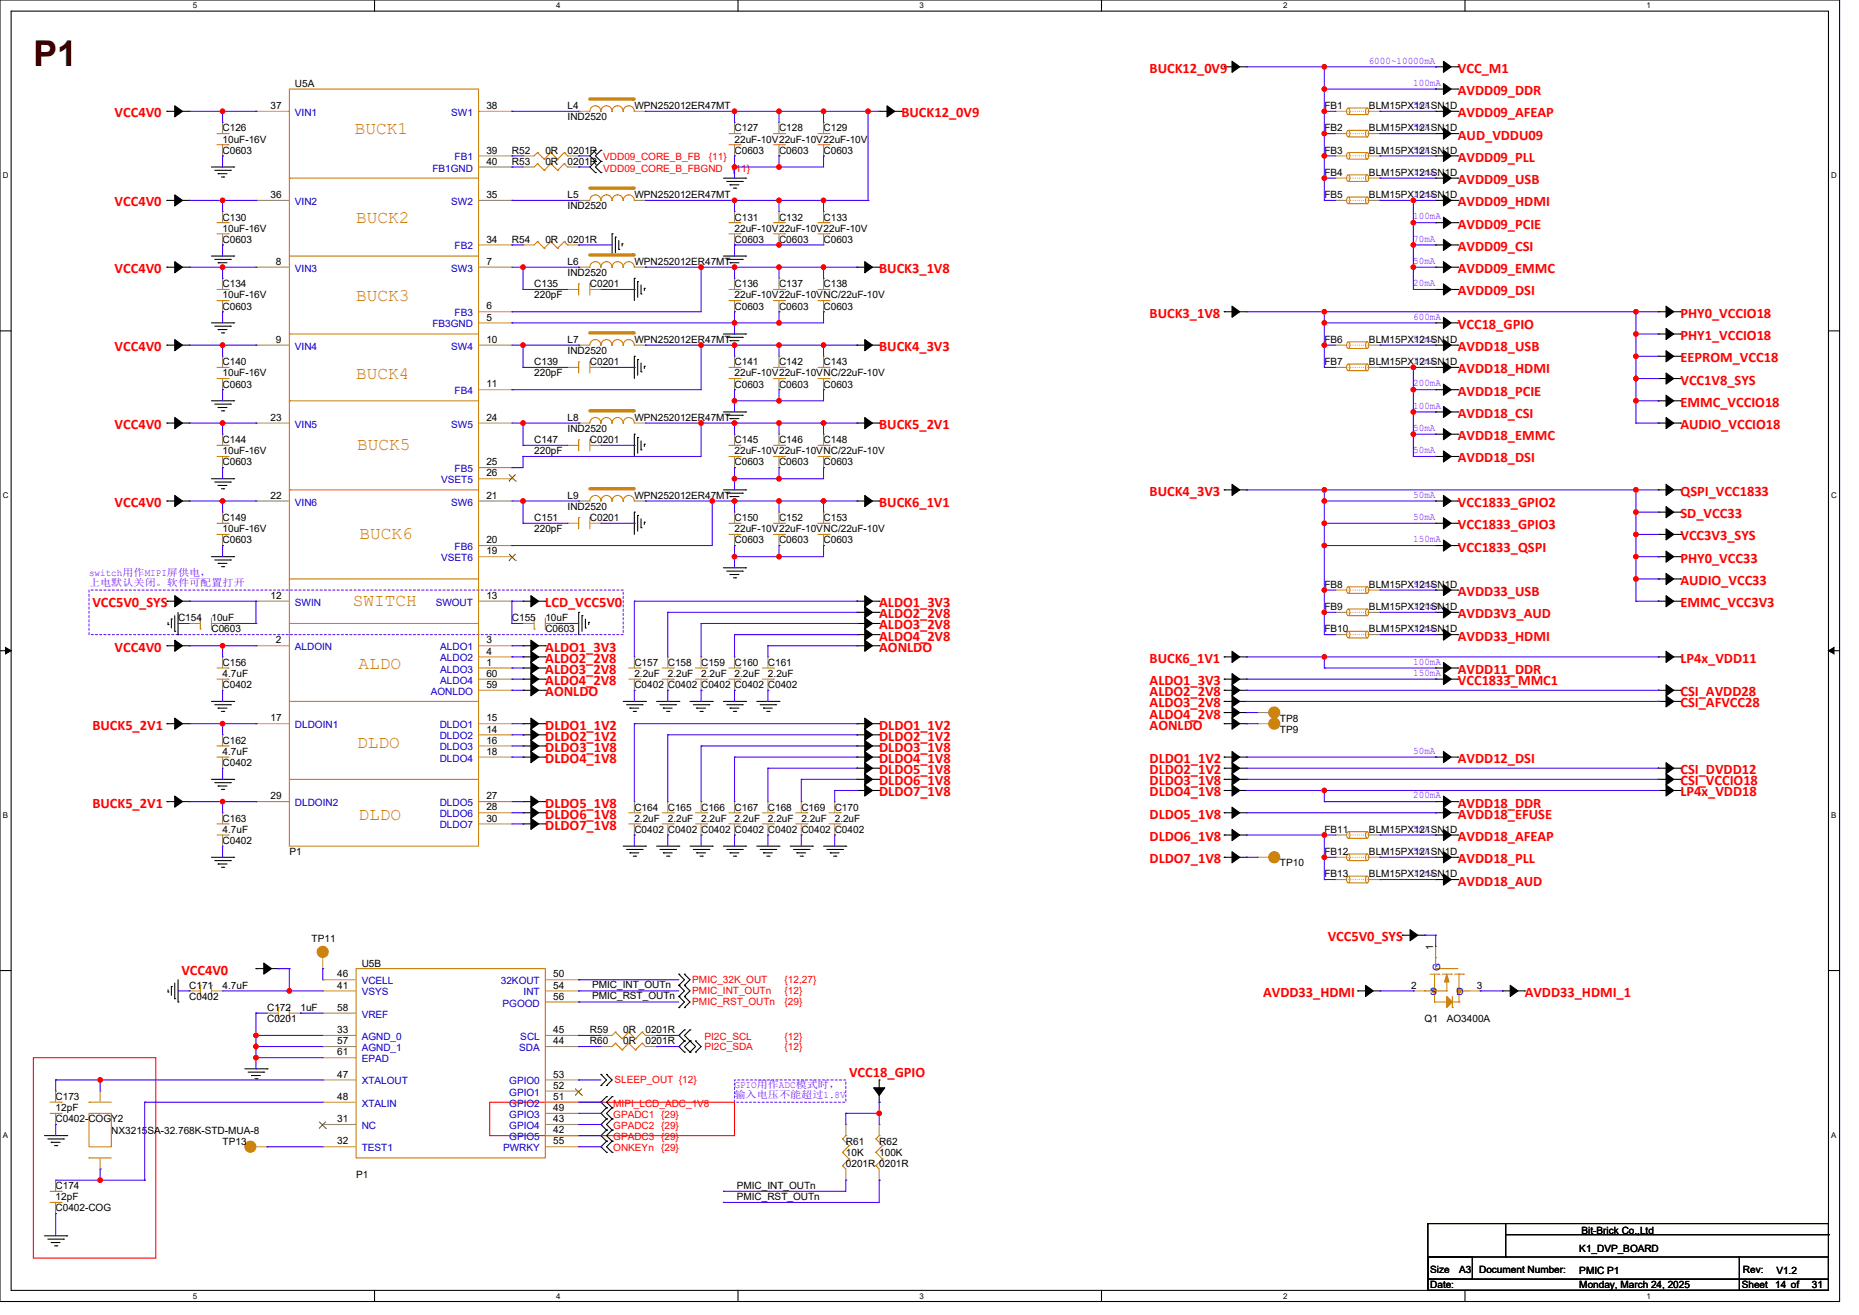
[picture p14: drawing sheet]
<svg xmlns="http://www.w3.org/2000/svg" width="297mm" height="210mm" viewBox="0 0 297 210" stroke-linecap="round" stroke-linejoin="round" font-family="sans-serif">
<defs><g id="words">
<text font-size="5.7" fill="#400000" x="5.3" y="10.5">P1</text>
<g font-size="2.8" fill="#cc8006">
<text x="56.7" y="21.4">BUCK1</text>
<text x="56.9" y="35.6">BUCK2</text>
<text x="56.9" y="48.1">BUCK3</text>
<text x="56.9" y="60.5">BUCK4</text>
<text x="57.1" y="71.9">BUCK5</text>
<text x="57.4" y="86.1">BUCK6</text>
<text x="56.4" y="96.8">SWITCH</text>
<text x="57.3" y="106.9">ALDO</text>
<text x="57.1" y="119.5">DLDO</text>
<text x="57.3" y="130.9">DLDO</text>
</g>
<g font-size="2.3" fill="#f00">
<text x="183.7" y="11.6">BUCK12_0V9</text>
<text x="232.9" y="11.6">VCC_M1</text>
<text x="232.9" y="15.2">AVDD09_DDR</text>
<text x="18.3" y="18.7">VCC4V0</text>
<text x="144" y="18.7">BUCK12_0V9</text>
<text x="232.9" y="18.7">AVDD09_AFEAP</text>
<text x="232.9" y="22.3">AUD_VDDU09</text>
<text x="232.9" y="25.8">AVDD09_PLL</text>
<text x="232.9" y="29.4">AVDD09_USB</text>
<text x="18.3" y="33">VCC4V0</text>
<text x="232.9" y="33">AVDD09_HDMI</text>
<text x="232.9" y="36.5">AVDD09_PCIE</text>
<text x="232.9" y="40.1">AVDD09_CSI</text>
<text x="18.3" y="43.6">VCC4V0</text>
<text x="140.5" y="43.6">BUCK3_1V8</text>
<text x="232.9" y="43.6">AVDD09_EMMC</text>
<text x="232.9" y="47.2">AVDD09_DSI</text>
<text x="183.7" y="50.7">BUCK3_1V8</text>
<text x="232.9" y="52.5">VCC18_GPIO</text>
<text x="268.5" y="50.7">PHY0_VCCIO18</text>
<text x="18.3" y="56.1">VCC4V0</text>
<text x="140.5" y="56.1">BUCK4_3V3</text>
<text x="232.9" y="56.1">AVDD18_USB</text>
<text x="232.9" y="59.6">AVDD18_HDMI</text>
<text x="268.5" y="54.3">PHY1_VCCIO18</text>
<text x="268.5" y="57.8">EEPROM_VCC18</text>
<text x="232.9" y="63.2">AVDD18_PCIE</text>
<text x="268.5" y="61.4">VCC1V8_SYS</text>
<text x="268.5" y="65">EMMC_VCCIO18</text>
<text x="18.3" y="68.5">VCC4V0</text>
<text x="140.5" y="68.5">BUCK5_2V1</text>
<text x="232.9" y="66.7">AVDD18_CSI</text>
<text x="232.9" y="70.3">AVDD18_EMMC</text>
<text x="268.5" y="68.5">AUDIO_VCCIO18</text>
<text x="232.9" y="73.8">AVDD18_DSI</text>
<text x="18.3" y="81">VCC4V0</text>
<text x="140.5" y="81">BUCK6_1V1</text>
<text x="183.7" y="79.2">BUCK4_3V3</text>
<text x="232.9" y="81">VCC1833_GPIO2</text>
<text x="268.5" y="79.2">QSPI_VCC1833</text>
<text x="268.5" y="82.7">SD_VCC33</text>
<text x="232.9" y="84.5">VCC1833_GPIO3</text>
<text x="232.9" y="88.1">VCC1833_QSPI</text>
<text x="268.5" y="86.3">VCC3V3_SYS</text>
<text x="268.5" y="89.9">PHY0_VCC33</text>
<text x="232.9" y="95.2">AVDD33_USB</text>
<text x="268.5" y="93.4">AUDIO_VCC33</text>
<text x="14.8" y="97">VCC5V0_SYS</text>
<text x="87.1" y="97">LCD_VCC5V0</text>
<text x="140.5" y="98.7">ALDO2_2V8</text>
<text x="140.5" y="100.5">ALDO3_2V8</text>
<text x="140.5" y="97">ALDO1_3V3</text>
<text x="232.9" y="98.7">AVDD3V3_AUD</text>
<text x="268.5" y="97">EMMC_VCC3V3</text>
<text x="18.3" y="104.1">VCC4V0</text>
<text x="87.1" y="107.6">ALDO3_2V8</text>
<text x="87.1" y="105.9">ALDO2_2V8</text>
<text x="87.1" y="104.1">ALDO1_3V3</text>
<text x="140.5" y="102.3">ALDO4_2V8</text>
<text x="140.5" y="104.1">AONLDO</text>
<text x="183.7" y="105.9">BUCK6_1V1</text>
<text x="232.9" y="102.3">AVDD33_HDMI</text>
<text x="232.9" y="107.6">AVDD11_DDR</text>
<text x="268.5" y="105.9">LP4x_VDD11</text>
<text x="87.1" y="109.4">ALDO4_2V8</text>
<text x="87.1" y="111.2">AONLDO</text>
<text x="183.7" y="109.4">ALDO1_3V3</text>
<text x="183.7" y="111.2">ALDO2_2V8</text>
<text x="183.7" y="113">ALDO3_2V8</text>
<text x="232.9" y="109.4">VCC1833_MMC1</text>
<text x="268.5" y="111.2">CSI_AVDD28</text>
<text x="268.5" y="113">CSI_AFVCC28</text>
<text x="14.8" y="116.5">BUCK5_2V1</text>
<text x="87.1" y="116.5">DLDO1_1V2</text>
<text x="87.1" y="118.3">DLDO2_1V2</text>
<text x="140.5" y="116.5">DLDO1_1V2</text>
<text x="140.5" y="118.3">DLDO2_1V2</text>
<text x="183.7" y="114.7">ALDO4_2V8</text>
<text x="183.7" y="116.5">AONLDO</text>
<text x="87.1" y="120.1">DLDO3_1V8</text>
<text x="87.1" y="121.9">DLDO4_1V8</text>
<text x="140.5" y="120.1">DLDO3_1V8</text>
<text x="140.5" y="121.9">DLDO4_1V8</text>
<text x="140.5" y="123.6">DLDO5_1V8</text>
<text x="140.5" y="125.4">DLDO6_1V8</text>
<text x="183.7" y="123.6">DLDO2_1V2</text>
<text x="183.7" y="121.9">DLDO1_1V2</text>
<text x="183.7" y="125.4">DLDO3_1V8</text>
<text x="232.9" y="121.9">AVDD12_DSI</text>
<text x="268.5" y="123.6">CSI_DVDD12</text>
<text x="268.5" y="125.4">CSI_VCCIO18</text>
<text x="14.8" y="129">BUCK5_2V1</text>
<text x="87.1" y="129">DLDO5_1V8</text>
<text x="87.1" y="130.7">DLDO6_1V8</text>
<text x="140.5" y="127.2">DLDO7_1V8</text>
<text x="183.7" y="130.7">DLDO5_1V8</text>
<text x="183.7" y="127.2">DLDO4_1V8</text>
<text x="232.9" y="129">AVDD18_DDR</text>
<text x="232.9" y="130.7">AVDD18_EFUSE</text>
<text x="268.5" y="127.2">LP4x_VDD18</text>
<text x="87.1" y="132.5">DLDO7_1V8</text>
<text x="183.7" y="137.9">DLDO7_1V8</text>
<text x="183.7" y="134.3">DLDO6_1V8</text>
<text x="232.9" y="134.3">AVDD18_AFEAP</text>
<text x="232.9" y="137.9">AVDD18_PLL</text>
<text x="232.9" y="141.4">AVDD18_AUD</text>
<text x="29" y="155.6">VCC4V0</text>
<text x="212.1" y="150.3">VCC5V0_SYS</text>
<text x="201.8" y="159.2">AVDD33_HDMI</text>
<text x="243.6" y="159.2">AVDD33_HDMI_1</text>
<text x="135.7" y="172">VCC18_GPIO</text>
</g>
<g font-size="1.6" fill="#8000ff">
<text x="218.7" y="10.2">6000~10000mA</text>
<text x="225.8" y="17.3">5mA</text>
<text x="225.8" y="13.7">100mA</text>
<text x="225.8" y="20.8">5mA</text>
<text x="225.8" y="24.4">5mA</text>
<text x="225.8" y="27.9">15mA</text>
<text x="225.8" y="31.5">10mA</text>
<text x="225.8" y="35.1">100mA</text>
<text x="225.8" y="38.6">70mA</text>
<text x="225.8" y="45.7">20mA</text>
<text x="225.8" y="42.2">50mA</text>
<text x="225.8" y="51.1">600mA</text>
<text x="225.8" y="54.6">90mA</text>
<text x="225.8" y="58.2">10mA</text>
<text x="225.8" y="61.7">200mA</text>
<text x="225.8" y="65.3">100mA</text>
<text x="225.8" y="68.8">50mA</text>
<text x="225.8" y="72.4">50mA</text>
<text x="225.8" y="79.5">50mA</text>
<text x="225.8" y="83.1">50mA</text>
<text x="225.8" y="86.6">150mA</text>
<text x="14.2" y="91.9">switch用作MIPI屏供电，</text>
<text x="14.2" y="93.5">上电默认关闭。软件可配置打开</text>
<text x="225.8" y="93.7">90mA</text>
<text x="225.8" y="97.3">100mA</text>
<text x="225.8" y="100.8">10mA</text>
<text x="225.8" y="106.2">100mA</text>
<text x="225.8" y="107.9">150mA</text>
<text x="225.8" y="120.4">50mA</text>
<text x="225.8" y="127.5">200mA</text>
<text x="225.8" y="132.8">5mA</text>
<text x="225.8" y="136.4">5mA</text>
<text x="225.8" y="140">10mA</text>
<text x="117.3" y="173.7">GPIO用作ADC模式时，</text>
<text x="117.3" y="175.3">输入电压不能超过1.8V</text>
</g>
<g font-size="1.6">
<text x="43.2" y="17.4">37</text>
<text x="47.1" y="13.9">U5A</text>
<text x="77.7" y="17.4">38</text>
<text x="90.7" y="17.4">L4</text>
<text x="101.4" y="17.4">WPN252012ER47MT</text>
<text x="211.6" y="17.4">FB1</text>
<text x="218.7" y="17.4">BLM15PX121SN1D</text>
<text x="35.6" y="21">C126</text>
<text x="35.6" y="22.8">10uF-16V</text>
<text x="90.7" y="19.2">IND2520</text>
<text x="117.4" y="21">C127</text>
<text x="117.4" y="22.8">22uF-10V22uF-10V22uF-10V</text>
<text x="124.5" y="21">C128</text>
<text x="131.6" y="21">C129</text>
<text x="211.6" y="21">FB2</text>
<text x="218.7" y="21">BLM15PX121SN1D</text>
<text x="35.6" y="24.6">C0603</text>
<text x="77.7" y="24.5">39</text>
<text x="77.7" y="26.3">40</text>
<text x="81.8" y="24.6">R52</text>
<text x="81.8" y="26.3">R53</text>
<text x="87.1" y="24.6">0R</text>
<text x="87.1" y="26.3">0R</text>
<text x="90.7" y="24.6">0201R</text>
<text x="90.7" y="26.3">0201R</text>
<text x="117.4" y="24.6">C0603</text>
<text x="124.5" y="24.6">C0603</text>
<text x="131.6" y="24.6">C0603</text>
<text x="211.6" y="24.6">FB3</text>
<text x="211.6" y="28.1">FB4</text>
<text x="218.7" y="24.6">BLM15PX121SN1D</text>
<text x="218.7" y="28.1">BLM15PX121SN1D</text>
<text x="35.6" y="35.2">C130</text>
<text x="43.2" y="31.6">36</text>
<text x="77.7" y="31.6">35</text>
<text x="90.7" y="31.7">L5</text>
<text x="90.7" y="33.4">IND2520</text>
<text x="101.4" y="31.7">WPN252012ER47MT</text>
<text x="117.4" y="35.2">C131</text>
<text x="124.5" y="35.2">C132</text>
<text x="131.6" y="35.2">C133</text>
<text x="211.6" y="31.7">FB5</text>
<text x="218.7" y="31.7">BLM15PX121SN1D</text>
<text x="35.6" y="37">10uF-16V</text>
<text x="35.6" y="38.8">C0603</text>
<text x="77.7" y="38.7">34</text>
<text x="81.8" y="38.8">R54</text>
<text x="87.1" y="38.8">0R</text>
<text x="90.7" y="38.8">0201R</text>
<text x="117.4" y="37">22uF-10V22uF-10V22uF-10V</text>
<text x="117.4" y="38.8">C0603</text>
<text x="124.5" y="38.8">C0603</text>
<text x="131.6" y="38.8">C0603</text>
<text x="35.6" y="45.9">C134</text>
<text x="35.6" y="47.7">10uF-16V</text>
<text x="44.1" y="42.3">8</text>
<text x="77.7" y="42.3">7</text>
<text x="85.4" y="45.9">C135</text>
<text x="85.4" y="47.7">220pF</text>
<text x="90.7" y="42.3">L6</text>
<text x="90.7" y="44.1">IND2520</text>
<text x="94.2" y="45.9">C0201</text>
<text x="101.4" y="42.3">WPN252012ER47MT</text>
<text x="117.4" y="45.9">C136</text>
<text x="117.4" y="47.7">22uF-10V22uF-10VNC/22uF-10V</text>
<text x="124.5" y="45.9">C137</text>
<text x="131.6" y="45.9">C138</text>
<text x="35.6" y="49.4">C0603</text>
<text x="77.7" y="49.4">6</text>
<text x="77.7" y="51.2">5</text>
<text x="117.4" y="49.4">C0603</text>
<text x="124.5" y="49.4">C0603</text>
<text x="131.6" y="49.4">C0603</text>
<text x="35.6" y="58.3">C140</text>
<text x="44.1" y="54.7">9</text>
<text x="77.7" y="54.7">10</text>
<text x="85.4" y="58.3">C139</text>
<text x="90.7" y="54.8">L7</text>
<text x="90.7" y="56.6">IND2520</text>
<text x="94.2" y="58.3">C0201</text>
<text x="101.4" y="54.8">WPN252012ER47MT</text>
<text x="117.4" y="58.3">C141</text>
<text x="124.5" y="58.3">C142</text>
<text x="131.6" y="58.3">C143</text>
<text x="211.6" y="58.3">FB7</text>
<text x="211.6" y="54.8">FB6</text>
<text x="218.7" y="58.3">BLM15PX121SN1D</text>
<text x="218.7" y="54.8">BLM15PX121SN1D</text>
<text x="35.6" y="60.1">10uF-16V</text>
<text x="35.6" y="61.9">C0603</text>
<text x="77.7" y="61.9">11</text>
<text x="85.4" y="60.1">220pF</text>
<text x="117.4" y="60.1">22uF-10V22uF-10VNC/22uF-10V</text>
<text x="117.4" y="61.9">C0603</text>
<text x="124.5" y="61.9">C0603</text>
<text x="131.6" y="61.9">C0603</text>
<text x="35.6" y="70.8">C144</text>
<text x="43.2" y="67.2">23</text>
<text x="77.7" y="67.2">24</text>
<text x="85.4" y="70.8">C147</text>
<text x="90.7" y="67.2">L8</text>
<text x="90.7" y="69">IND2520</text>
<text x="94.2" y="70.8">C0201</text>
<text x="101.4" y="67.2">WPN252012ER47MT</text>
<text x="117.4" y="70.8">C145</text>
<text x="124.5" y="70.8">C146</text>
<text x="131.6" y="70.8">C148</text>
<text x="35.6" y="72.6">10uF-16V</text>
<text x="35.6" y="74.3">C0603</text>
<text x="77.7" y="74.3">25</text>
<text x="77.7" y="76.1">26</text>
<text x="85.4" y="72.6">220pF</text>
<text x="117.4" y="72.6">22uF-10V22uF-10VNC/22uF-10V</text>
<text x="117.4" y="74.3">C0603</text>
<text x="124.5" y="74.3">C0603</text>
<text x="131.6" y="74.3">C0603</text>
<text x="35.6" y="83.2">C149</text>
<text x="43.2" y="79.6">22</text>
<text x="77.7" y="79.6">21</text>
<text x="85.4" y="83.2">C151</text>
<text x="90.7" y="79.7">L9</text>
<text x="90.7" y="81.4">IND2520</text>
<text x="94.2" y="83.2">C0201</text>
<text x="101.4" y="79.7">WPN252012ER47MT</text>
<text x="117.4" y="83.2">C150</text>
<text x="124.5" y="83.2">C152</text>
<text x="131.6" y="83.2">C153</text>
<text x="35.6" y="85">10uF-16V</text>
<text x="35.6" y="86.8">C0603</text>
<text x="77.7" y="86.8">20</text>
<text x="77.7" y="88.5">19</text>
<text x="85.4" y="85">220pF</text>
<text x="117.4" y="85">22uF-10V22uF-10VNC/22uF-10V</text>
<text x="117.4" y="86.8">C0603</text>
<text x="124.5" y="86.8">C0603</text>
<text x="131.6" y="86.8">C0603</text>
<text x="43.2" y="95.6">12</text>
<text x="77.7" y="95.6">13</text>
<text x="211.6" y="93.9">FB8</text>
<text x="218.7" y="93.9">BLM15PX121SN1D</text>
<text x="28.5" y="99.2">C154</text>
<text x="33.8" y="99.2">10uF</text>
<text x="33.8" y="101">C0603</text>
<text x="81.8" y="99.2">C155</text>
<text x="87.1" y="99.2">10uF</text>
<text x="87.1" y="101">C0603</text>
<text x="211.6" y="97.5">FB9</text>
<text x="211.6" y="101">FB10</text>
<text x="218.7" y="97.5">BLM15PX121SN1D</text>
<text x="218.7" y="101">BLM15PX121SN1D</text>
<text x="35.6" y="106.3">C156</text>
<text x="44.1" y="102.8">2</text>
<text x="77.7" y="102.8">3</text>
<text x="77.7" y="104.5">4</text>
<text x="77.7" y="106.3">1</text>
<text x="101.4" y="106.3">C157</text>
<text x="106.7" y="106.3">C158</text>
<text x="112" y="106.3">C159</text>
<text x="117.4" y="106.3">C160</text>
<text x="122.7" y="106.3">C161</text>
<text x="35.6" y="108.1">4.7uF</text>
<text x="35.6" y="109.9">C0402</text>
<text x="77.7" y="108.1">60</text>
<text x="77.7" y="109.9">59</text>
<text x="101.4" y="108.1">2.2uF</text>
<text x="101.4" y="109.9">C0402 C0402 C0402 C0402 C0402</text>
<text x="106.7" y="108.1">2.2uF</text>
<text x="112" y="108.1">2.2uF</text>
<text x="117.4" y="108.1">2.2uF</text>
<text x="122.7" y="108.1">2.2uF</text>
<text x="35.6" y="118.8">C162</text>
<text x="43.2" y="115.2">17</text>
<text x="77.7" y="115.2">15</text>
<text x="77.7" y="117">14</text>
<text x="77.7" y="118.8">16</text>
<text x="204.5" y="115.2">TP8</text>
<text x="204.5" y="117">TP9</text>
<text x="35.6" y="120.6">4.7uF</text>
<text x="35.6" y="122.3">C0402</text>
<text x="77.7" y="120.5">18</text>
<text x="35.6" y="131.2">C163</text>
<text x="43.2" y="127.6">29</text>
<text x="77.7" y="127.6">27</text>
<text x="77.7" y="129.4">28</text>
<text x="77.7" y="131.2">30</text>
<text x="101.4" y="129.5">C164</text>
<text x="101.4" y="131.2">2.2uF</text>
<text x="106.7" y="129.5">C165</text>
<text x="106.7" y="131.2">2.2uF</text>
<text x="112" y="129.5">C166</text>
<text x="112" y="131.2">2.2uF</text>
<text x="117.4" y="129.5">C167</text>
<text x="117.4" y="131.2">2.2uF</text>
<text x="122.7" y="129.5">C168</text>
<text x="122.7" y="131.2">2.2uF</text>
<text x="128" y="129.5">C169</text>
<text x="128" y="131.2">2.2uF</text>
<text x="133.4" y="129.5">C170</text>
<text x="133.4" y="131.2">2.2uF</text>
<text x="35.6" y="133">4.7uF</text>
<text x="35.6" y="134.8">C0402</text>
<text x="46.2" y="136.6">P1</text>
<text x="101.4" y="133">C0402 C0402 C0402 C0402 C0402 C0402 C0402</text>
<text x="211.6" y="133">FB11</text>
<text x="211.6" y="136.6">FB12</text>
<text x="218.7" y="133">BLM15PX121SN1D</text>
<text x="218.7" y="136.6">BLM15PX121SN1D</text>
<text x="204.5" y="138.3">TP10</text>
<text x="211.6" y="140.1">FB13</text>
<text x="218.7" y="140.1">BLM15PX121SN1D</text>
<text x="49.8" y="150.4">TP11</text>
<text x="57.8" y="154.3">U5B</text>
<text x="229" y="151.7" transform="rotate(-90 229 151.7)">1</text>
<text x="30.2" y="157.9">C171</text>
<text x="30.2" y="159.7">C0402</text>
<text x="35.6" y="157.9">4.7uF</text>
<text x="42.7" y="161.5">C172</text>
<text x="48" y="161.5">1uF</text>
<text x="53.9" y="161.4">58</text>
<text x="53.9" y="156.1">46</text>
<text x="53.9" y="157.9">41</text>
<text x="88.4" y="159.6">56</text>
<text x="88.4" y="156.1">50</text>
<text x="88.4" y="157.9">54</text>
<text x="94.6" y="157.8">PMIC_INT_OUTn</text>
<text x="94.6" y="159.6">PMIC_RST_OUTn</text>
<text x="225.5" y="157.9">2</text>
<text x="236" y="157.9">3</text>
<text x="42.7" y="163.2">C0201</text>
<text x="53.9" y="166.8">57</text>
<text x="53.9" y="165">33</text>
<text x="88.4" y="165">45</text>
<text x="88.4" y="166.8">44</text>
<text x="94.2" y="166.8">R60</text>
<text x="94.2" y="165">R59</text>
<text x="99.6" y="166.8">0R</text>
<text x="99.6" y="165">0R</text>
<text x="103.1" y="166.8">0201R</text>
<text x="103.1" y="165">0201R</text>
<text x="227.6" y="163.2">Q1</text>
<text x="231.2" y="163.2">AO3400A</text>
<text x="53.9" y="172.1">47</text>
<text x="53.9" y="168.5">61</text>
<text x="88.4" y="172.1">53</text>
<text x="88.4" y="173.9">52</text>
<text x="8.9" y="175.7">C173</text>
<text x="8.9" y="177.5">12pF</text>
<text x="8.9" y="179.2">C0402-COG</text>
<text x="17.8" y="179.2">Y2</text>
<text x="53.9" y="179.2">31</text>
<text x="53.9" y="175.7">48</text>
<text x="88.4" y="175.7">51</text>
<text x="88.4" y="177.4">49</text>
<text x="88.4" y="179.2">43</text>
<text x="17.8" y="181">NX3215SA-32.768K-STD-MUA-8</text>
<text x="35.6" y="182.8">TP13</text>
<text x="53.9" y="182.8">32</text>
<text x="88.4" y="181">42</text>
<text x="88.4" y="182.8">55</text>
<text x="135.1" y="182.8">R61</text>
<text x="135.1" y="184.6">10K</text>
<text x="140.5" y="182.8">R62</text>
<text x="140.5" y="184.6">100K</text>
<text x="8.9" y="189.9">C174</text>
<text x="8.9" y="191.7">12pF</text>
<text x="56.9" y="188.1">P1</text>
<text x="117.7" y="189.8">PMIC_INT_OUTn</text>
<text x="117.7" y="191.6">PMIC_RST_OUTn</text>
<text x="135.1" y="186.4">0201R 0201R</text>
<text x="8.9" y="193.5">C0402-COG</text>
<text x="252.7" y="197">Bit-Brick Co.,Ltd</text>
<text x="228.5" y="203.2">Size</text>
<text x="233.1" y="203.2">A3</text>
<text x="236.3" y="203.2">Document Number:</text>
<text x="252.3" y="203.4">PMIC P1</text>
<text x="252.3" y="199.9">K1_DVP_BOARD</text>
<text x="278.5" y="203.2">Rev:</text>
<text x="283.8" y="203.4">V1.2</text>
<text x="228.5" y="205.7">Date:</text>
<text x="252.3" y="205.7">Monday, March 24, 2025</text>
<text x="278.3" y="205.7">Sheet</text>
<text x="283.6" y="205.7">14 of</text>
<text x="289.5" y="205.7">31</text>
</g>
<g font-size="1.6" fill="#00c">
<text x="47.1" y="18.5">VIN1</text>
<text x="72.1" y="18.5">SW1</text>
<text x="69.1" y="27.4">FB1GND</text>
<text x="72.6" y="25.6">FB1</text>
<text x="47.1" y="32.7">VIN2</text>
<text x="72.1" y="32.7">SW2</text>
<text x="72.6" y="39.8">FB2</text>
<text x="47.1" y="43.4">VIN3</text>
<text x="72.1" y="43.4">SW3</text>
<text x="69.1" y="52.3">FB3GND</text>
<text x="72.6" y="50.5">FB3</text>
<text x="47.1" y="55.8">VIN4</text>
<text x="72.1" y="55.8">SW4</text>
<text x="72.6" y="62.9">FB4</text>
<text x="47.1" y="68.3">VIN5</text>
<text x="72.1" y="68.3">SW5</text>
<text x="70.5" y="77.2">VSET5</text>
<text x="72.6" y="75.4">FB5</text>
<text x="47.1" y="80.7">VIN6</text>
<text x="72.1" y="80.7">SW6</text>
<text x="70.5" y="89.6">VSET6</text>
<text x="72.6" y="87.8">FB6</text>
<text x="47.1" y="96.7">SWIN</text>
<text x="69.6" y="96.7">SWOUT</text>
<text x="47.1" y="103.8">ALDOIN</text>
<text x="70.3" y="103.8">ALDO1</text>
<text x="70.3" y="105.6">ALDO2</text>
<text x="70.3" y="107.4">ALDO3</text>
<text x="68.8" y="111">AONLDO</text>
<text x="70.3" y="109.2">ALDO4</text>
<text x="47.1" y="116.3">DLDOIN1</text>
<text x="70.2" y="116.3">DLDO1</text>
<text x="70.2" y="118.1">DLDO2</text>
<text x="70.2" y="119.8">DLDO3</text>
<text x="70.2" y="121.6">DLDO4</text>
<text x="47.1" y="128.7">DLDOIN2</text>
<text x="70.2" y="128.7">DLDO5</text>
<text x="70.2" y="130.5">DLDO6</text>
<text x="70.2" y="132.3">DLDO7</text>
<text x="230.1" y="155" transform="rotate(-90 230.1 155)">G</text>
<text x="57.8" y="157.2">VCELL</text>
<text x="57.8" y="159">VSYS</text>
<text x="80" y="157.2">32KOUT</text>
<text x="80.3" y="160.7">PGOOD</text>
<text x="83.7" y="159">INT</text>
<text x="228.5" y="159">S</text>
<text x="232.7" y="159">D</text>
<text x="57.8" y="167.9">AGND_1</text>
<text x="57.8" y="162.5">VREF</text>
<text x="57.8" y="166.1">AGND_0</text>
<text x="82.9" y="167.9">SDA</text>
<text x="83.1" y="166.1">SCL</text>
<text x="57.8" y="173.2">XTALOUT</text>
<text x="57.8" y="169.6">EPAD</text>
<text x="81.4" y="173.2">GPIO0</text>
<text x="57.8" y="176.7">XTALIN</text>
<text x="81.4" y="175">GPIO1</text>
<text x="81.4" y="176.7">GPIO2</text>
<text x="81.4" y="178.5">GPIO3</text>
<text x="57.8" y="183.9">TEST1</text>
<text x="57.8" y="180.3">NC</text>
<text x="80.4" y="183.9">PWRKY</text>
<text x="81.4" y="180.3">GPIO4</text>
<text x="81.4" y="182.1">GPIO5</text>
</g>
<g font-size="1.6" fill="#f00">
<text x="96.4" y="25.6">VDD09_CORE_B_FB</text>
<text x="96.4" y="27.4">VDD09_CORE_B_FBGND</text>
<text x="113.3" y="25.6">{11}</text>
<text x="117" y="27.4">{11}</text>
<text x="110.6" y="157">PMIC_32K_OUT</text>
<text x="110.6" y="158.8">PMIC_INT_OUTn</text>
<text x="110.6" y="160.6">PMIC_RST_OUTn</text>
<text x="125.4" y="157">{12,27}</text>
<text x="125.4" y="158.8">{12}</text>
<text x="125.4" y="160.6">{29}</text>
<text x="112.6" y="166.1">PI2C_SCL</text>
<text x="112.6" y="167.7">PI2C_SDA</text>
<text x="125.4" y="166.1">{12}</text>
<text x="125.4" y="167.7">{12}</text>
<text x="98.2" y="173">SLEEP_OUT {12}</text>
<text x="98" y="176.8">MIPI_LCD_ADC_1V8</text>
<text x="98" y="178.5">GPADC1 {29}</text>
<text x="98" y="180.3">GPADC2 {29}</text>
<text x="98" y="182.1">GPADC3 {29}</text>
<text x="98" y="183.9">ONKEYn</text>
<text x="105.6" y="183.9">{29}</text>
</g>
<g font-size="1.3">
<text x="30.8" y="1.3">5</text>
<text x="88.9" y="1.3">4</text>
<text x="146.9" y="1.3">3</text>
<text x="205" y="1.3">2</text>
<text x="263.1" y="1.3">1</text>
<text x=".4" y="28.5">D</text>
<text x="292.5" y="28.5">D</text>
<text x=".4" y="79.5">C</text>
<text x="292.5" y="79.5">C</text>
<text x=".4" y="130.6">B</text>
<text x="292.5" y="130.6">B</text>
<text x=".4" y="181.7">A</text>
<text x="292.5" y="181.7">A</text>
<text x="30.8" y="207.4">5</text>
<text x="88.9" y="207.4">4</text>
<text x="146.9" y="207.4">3</text>
<text x="205" y="207.4">2</text>
<text x="263.1" y="207.4">1</text>
</g>
</g></defs>
<path d="M0 0h293.9v207.8h-293.9zM1.8 1.8h290.3v204.3h-290.3z" fill="none" stroke="#000" stroke-width=".17"/>
<g fill="#fff">
<path d="M30.8 .2h.7v1.4h-.7z"/>
<path d="M30.8 206.2h.7v1.5h-.7z"/>
</g>
<path d="M59.8 0v1.8M59.8 206.1v1.7" fill="none" stroke="#000" stroke-width=".17"/>
<g fill="#fff">
<path d="M88.9 .2h.7v1.4h-.7z"/>
<path d="M88.9 206.2h.7v1.5h-.7z"/>
</g>
<path d="M117.9 0v1.8M117.9 206.1v1.7" fill="none" stroke="#000" stroke-width=".17"/>
<g fill="#fff">
<path d="M146.9 .2h.7v1.4h-.7z"/>
<path d="M146.9 206.2h.7v1.5h-.7z"/>
</g>
<path d="M176 0v1.8M176 206.1v1.7" fill="none" stroke="#000" stroke-width=".17"/>
<g fill="#fff">
<path d="M205 .2h.7v1.4h-.7z"/>
<path d="M205 206.2h.7v1.5h-.7z"/>
</g>
<path d="M234.1 0v1.8M234.1 206.1v1.7" fill="none" stroke="#000" stroke-width=".17"/>
<g fill="#fff">
<path d="M263.1 .2h.7v1.4h-.7z"/>
<path d="M263.1 206.2h.7v1.5h-.7z"/>
<path d="M.4 27.3h1v1.4h-1z"/>
<path d="M292.6 27.3h.9v1.4h-.9z"/>
<path d="M.4 78.4h1v1.4h-1z"/>
<path d="M292.6 78.4h.9v1.4h-.9z"/>
</g>
<path d="M0 52.8h1.8M292.1 52.8h1.8" fill="none" stroke="#000" stroke-width=".17"/>
<g fill="#fff">
<path d="M.4 129.4h.9v1.5h-.9z"/>
<path d="M292.6 129.4h.8v1.5h-.8z"/>
</g>
<path d="M0 103.9h1.8M292.1 103.9h1.8" fill="none" stroke="#000" stroke-width=".17"/>
<path d="M.9 103.4l.9 .5-.9 .5zM292.1 103.9l.9-.5v1z" fill="#000" stroke="#000" stroke-width=".16"/>
<g fill="#fff">
<path d="M.4 180.5h.9v1.4h-.9z"/>
<path d="M292.6 180.5h.8v1.4h-.8z"/>
</g>
<g fill="none" stroke="#000" stroke-width=".17">
<path d="M26.7 17.8h.1M26.7 17.8h1.9M29 17.8h1.2M30.2 17.8h.1M140.5 17.8h.1M140.5 17.8h1.2M142.1 17.8h1.9M144 17.8h.1M195.6 10.7h.1M195.6 10.7h1.9M197.9 10.7h1.2M199.1 10.7h.1"/>
<path d="M229.4 10.7h.1M229.4 14.2h.1M229.4 17.8h.1M229.4 17.8h1.2M229.4 10.7h1.2M229.4 14.2h1.2M231 17.8h1.9M231 10.7h1.9M231 14.2h1.9M232.9 10.7h.1M232.9 14.2h.1M232.9 17.8h.1"/>
<path d="M26.7 32h.1M26.7 32h1.9M29 32h1.2M30.2 32h.1M33.8 26.7h3.5M34.3 27.2h2.5M34.9 27.7h.1M34.9 27.7h1.4M35.4 28.3h.3M35.7 28.3h.1M36.8 27.2h.1M37.3 26.7h.1"/>
<path d="M95.1 24h.1M95.1 25.8h.1M95.1 27.6h.1M95.1 24l-.9 .9 .9 .9M95.1 25.8l-.9 .9 .9 .9M96 24h.1M96 25.8h.1M96 27.6h.1M96 24l-.9 .9 .9 .9M96 25.8l-.9 .9 .9 .9M97.8 37.3h.1M97.8 37.3v3.6"/>
<path d="M98.3 37.9h.1M98.3 37.9v2.5M98.9 39.8h.1M98.9 38.4v1.4M99.4 38.9h.1M99.4 38.9v.4M115.6 28.4h3.5M116.1 29h2.5M116.6 29.5h.1M116.6 29.5h1.5M117.2 30h.3M117.5 30h.1"/>
<path d="M118.6 29h.1M119.1 28.4h.1M229.4 21.3h.1M229.4 24.9h.1M229.4 28.4h.1M229.4 32h.1M229.4 35.6h.1M229.4 39.1h.1M229.4 28.4h1.2M229.4 32h1.2M229.4 21.3h1.2M229.4 24.9h1.2"/>
<path d="M229.4 35.6h1.2M229.4 39.1h1.2M231 28.4h1.9M231 32h1.9M231 21.3h1.9M231 24.9h1.9M231 35.6h1.9M231 39.1h1.9M232.9 21.3h.1M232.9 24.9h.1M232.9 28.4h.1M232.9 32h.1"/>
<path d="M232.9 35.6h.1M232.9 39.1h.1M26.7 42.7h.1M26.7 55.1h.1M26.7 42.7h1.9M26.7 55.1h1.9M29 42.7h1.2M29 55.1h1.2M30.2 42.7h.1M30.2 55.1h.1M33.8 40.9h3.5M33.8 51.6h3.5"/>
<path d="M34.3 41.4h2.5M34.3 52.1h2.5M34.9 42h.1M34.9 52.6h.1M34.9 42h1.4M34.9 52.6h1.4M35.4 42.5h.3M35.4 53.2h.3M35.7 42.5h.1M35.7 53.2h.1M36.8 41.4h.1M36.8 52.1h.1"/>
<path d="M37.3 40.9h.1M37.3 51.6h.1M101.3 56.9h.1M101.3 44.4h.1M101.3 44.4v3.6M101.3 56.9v3.6M101.9 57.4h.1M101.9 45h.1M101.9 45v2.5M101.9 57.4v2.5M102.4 59.4h.1M102.4 46.9h.1"/>
<path d="M102.4 45.5v1.4M102.4 58v1.4M102.9 58.5h.1M102.9 46h.1M102.9 46v.4M102.9 58.5v.4M115.6 40.9h3.5M115.6 53.3h3.5M116.1 41.4h2.5M116.1 53.9h2.5M116.6 42h.1M116.6 54.4h.1"/>
<path d="M116.6 42h1.5M116.6 54.4h1.5M117.2 42.5h.3M117.2 54.9h.3M117.5 42.5h.1M117.5 54.9h.1M118.6 41.4h.1M118.6 53.9h.1M119.1 40.9h.1M119.1 53.3h.1M136.9 42.7h.1M136.9 55.1h.1"/>
<path d="M136.9 42.7h1.3M136.9 55.1h1.3M138.5 42.7h2M138.5 55.1h2M140.5 42.7h.1M140.5 55.1h.1M195.6 49.8h.1M195.6 49.8h1.9M197.9 49.8h1.2M199.1 49.8h.1M229.4 42.7h.1M229.4 46.2h.1"/>
<path d="M229.4 51.6h.1M229.4 55.1h.1M229.4 58.7h.1M229.4 42.7h1.2M229.4 55.1h1.2M229.4 51.6h1.2M229.4 46.2h1.2M229.4 58.7h1.2M231 42.7h1.9M231 55.1h1.9M231 51.6h1.9M231 46.2h1.9"/>
<path d="M231 58.7h1.9M232.9 42.7h.1M232.9 46.2h.1M232.9 51.6h.1M232.9 55.1h.1M232.9 58.7h.1M264.9 49.8h.1M264.9 53.3h.1M264.9 56.9h.1M264.9 53.3h1.3M264.9 49.8h1.3M264.9 56.9h1.3"/>
<path d="M266.5 53.3h2M266.5 49.8h2M266.5 56.9h2M268.5 49.8h.1M268.5 53.3h.1M268.5 56.9h.1M26.7 67.6h.1M26.7 67.6h1.9M29 67.6h1.2M30.2 67.6h.1M33.8 64h3.5M33.8 76.5h3.5"/>
<path d="M34.3 64.5h2.5M34.3 77h2.5M34.9 65.1h.1M34.9 77.5h.1M34.9 65.1h1.4M34.9 77.5h1.4M35.4 65.6h.3M35.4 78.1h.3M35.7 65.6h.1M35.7 78.1h.1M36.8 64.5h.1M36.8 77h.1"/>
<path d="M37.3 64h.1M37.3 76.5h.1M101.3 69.3h.1M101.3 69.3v3.6M101.9 69.9h.1M101.9 69.9v2.5M102.4 71.8h.1M102.4 70.4v1.4M102.9 70.9h.1M102.9 70.9v.4M115.6 65.8h3.5M115.6 78.2h3.5"/>
<path d="M116.1 66.3h2.5M116.1 78.8h2.5M116.6 66.9h.1M116.6 79.3h.1M116.6 66.9h1.5M116.6 79.3h1.5M117.2 67.4h.3M117.2 79.8h.3M117.5 67.4h.1M117.5 79.8h.1M118.6 66.3h.1M118.6 78.8h.1"/>
<path d="M119.1 65.8h.1M119.1 78.2h.1M136.9 67.6h.1M136.9 67.6h1.3M138.5 67.6h2M140.5 67.6h.1M195.6 78.2h.1M195.6 78.2h1.9M197.9 78.2h1.2M199.1 78.2h.1M229.4 62.2h.1M229.4 65.8h.1"/>
<path d="M229.4 69.3h.1M229.4 72.9h.1M229.4 65.8h1.2M229.4 62.2h1.2M229.4 69.3h1.2M229.4 72.9h1.2M231 65.8h1.9M231 62.2h1.9M231 69.3h1.9M231 72.9h1.9M232.9 62.2h.1M232.9 65.8h.1"/>
<path d="M232.9 69.3h.1M232.9 72.9h.1M264.9 60.5h.1M264.9 78.2h.1M264.9 64h.1M264.9 67.6h.1M264.9 67.6h1.3M264.9 78.2h1.3M264.9 64h1.3M264.9 60.5h1.3M266.5 67.6h2M266.5 78.2h2"/>
<path d="M266.5 64h2M266.5 60.5h2M268.5 60.5h.1M268.5 78.2h.1M268.5 64h.1M268.5 67.6h.1M26.7 80h.1M26.7 96h.1M26.7 80h1.9M26.7 96h1.9M26.8 99.7h.1M26.8 99.4v.3"/>
<path d="M27.4 98.9h.1M27.4 98.9v1.4M27.9 98.3v2.5M28.4 97.8v3.5M29 80h1.2M29 96h1.2M30.2 80h.1M30.2 96h.1M33.8 88.9h3.5M34.3 89.4h2.5M34.9 90h.1M34.9 90h1.4"/>
<path d="M35.4 90.5h.3M35.7 90.5h.1M36.8 89.4h.1M37.3 88.9h.1M83.6 96h.1M83.6 96h1.2M85.2 96h1.9M87.1 96h.1M92.5 97.8h.1M92.5 97.8v3.5M93 98.3h.1M93 98.3v2.5"/>
<path d="M93.5 98.9v1.4M94.1 99.4h.1M94.1 99.4v.3M101.3 81.8h.1M101.3 81.8v3.5M101.9 82.3h.1M101.9 82.3v2.5M102.4 84.3h.1M102.4 82.9v1.4M102.9 83.4h.1M102.9 83.4v.3M115.6 90.7h3.5"/>
<path d="M116.1 91.2h2.5M116.6 91.7h.1M116.6 91.7h1.5M117.2 92.3h.3M117.5 92.3h.1M118.6 91.2h.1M119.1 90.7h.1M136.9 80h.1M136.9 97.8h.1M136.9 99.6h.1M136.9 96h.1M136.9 80h1.3"/>
<path d="M136.9 97.8h1.3M136.9 99.6h1.3M136.9 96h1.3M138.5 80h2M138.5 97.8h2M138.5 99.6h2M138.5 96h2M140.5 80h.1M140.5 97.8h.1M140.5 99.6h.1M140.5 96h.1M229.4 80h.1"/>
<path d="M229.4 83.6h.1M229.4 87.1h.1M229.4 94.2h.1M229.4 97.8h.1M229.4 80h1.2M229.4 97.8h1.2M229.4 83.6h1.2M229.4 87.1h1.2M229.4 94.2h1.2M231 80h1.9M231 97.8h1.9M231 83.6h1.9"/>
<path d="M231 87.1h1.9M231 94.2h1.9M232.9 80h.1M232.9 83.6h.1M232.9 87.1h.1M232.9 94.2h.1M232.9 97.8h.1M264.9 81.8h.1M264.9 85.3h.1M264.9 88.9h.1M264.9 92.5h.1M264.9 96h.1"/>
<path d="M264.9 96h1.3M264.9 88.9h1.3M264.9 81.8h1.3M264.9 85.3h1.3M264.9 92.5h1.3M266.5 96h2M266.5 88.9h2M266.5 81.8h2M266.5 85.3h2M266.5 92.5h2M268.5 81.8h.1M268.5 85.3h.1"/>
<path d="M268.5 88.9h.1M268.5 92.5h.1M268.5 96h.1M26.7 103.1h.1M26.7 115.6h.1M26.7 103.1h1.9M26.7 115.6h1.9M27.9 100.8h.1M28.4 101.3h.1M29 103.1h1.2M29 115.6h1.2M30.2 103.1h.1"/>
<path d="M30.2 115.6h.1M33.8 112h3.5M34.3 112.5h2.5M34.9 113.1h.1M34.9 113.1h1.4M35.4 113.6h.3M35.7 113.6h.1M36.8 112.5h.1M37.3 112h.1M83.6 108.5h.1M83.6 115.6h.1M83.6 117.3h.1"/>
<path d="M83.6 119.1h.1M83.6 106.7h.1M83.6 104.9h.1M83.6 103.1h.1M83.6 110.2h.1M83.6 103.1h1.2M83.6 108.5h1.2M83.6 115.6h1.2M83.6 117.3h1.2M83.6 119.1h1.2M83.6 104.9h1.2M83.6 110.2h1.2"/>
<path d="M83.6 106.7h1.2M85.2 103.1h1.9M85.2 108.5h1.9M85.2 115.6h1.9M85.2 117.3h1.9M85.2 119.1h1.9M85.2 104.9h1.9M85.2 110.2h1.9M85.2 106.7h1.9M87.1 108.5h.1M87.1 115.6h.1M87.1 117.3h.1"/>
<path d="M87.1 119.1h.1M87.1 106.7h.1M87.1 104.9h.1M87.1 103.1h.1M87.1 110.2h.1M93.5 100.3h.1M99.6 112h3.5M100.1 112.5h2.5M100.6 113.1h.1M100.6 113.1h1.5M101.2 113.6h.3M101.5 113.6h.1"/>
<path d="M102.6 112.5h.1M103.1 112h.1M104.9 112h3.6M105.4 112.5h2.5M106 113.1h.1M106 113.1h1.4M106.5 113.6h.4M106.9 113.6h.1M107.9 112.5h.1M108.5 112h.1M110.2 112h3.6M110.8 112.5h2.5"/>
<path d="M111.3 113.1h.1M111.3 113.1h1.4M111.8 113.6h.4M112.2 113.6h.1M113.3 112.5h.1M113.8 112h.1M115.6 112h3.5M116.1 112.5h2.5M116.6 113.1h.1M116.6 113.1h1.5M117.2 113.6h.3M117.5 113.6h.1"/>
<path d="M118.6 112.5h.1M119.1 112h.1M120.9 112h3.6M121.4 112.5h2.5M122 113.1h.1M122 113.1h1.4M122.5 113.6h.4M122.9 113.6h.1M123.9 112.5h.1M124.5 112h.1M136.9 101.3h.1M136.9 103.1h.1"/>
<path d="M136.9 115.6h.1M136.9 117.3h.1M136.9 119.1h.1M136.9 103.1h1.3M136.9 115.6h1.3M136.9 117.3h1.3M136.9 119.1h1.3M136.9 101.3h1.3M138.5 103.1h2M138.5 115.6h2M138.5 117.3h2M138.5 119.1h2"/>
<path d="M138.5 101.3h2M140.5 101.3h.1M140.5 103.1h.1M140.5 115.6h.1M140.5 117.3h.1M140.5 119.1h.1M195.6 104.9h.1M195.6 108.5h.1M195.6 110.2h.1M195.6 112h.1M195.6 113.8h.1M195.6 115.6h.1"/>
<path d="M195.6 108.5h1.9M195.6 112h1.9M195.6 115.6h1.9M195.6 104.9h1.9M195.6 110.2h1.9M195.6 113.8h1.9M197.9 108.5h1.2M197.9 112h1.2M197.9 115.6h1.2M197.9 104.9h1.2M197.9 110.2h1.2M197.9 113.8h1.2"/>
<path d="M199.1 104.9h.1M199.1 108.5h.1M199.1 110.2h.1M199.1 112h.1M199.1 113.8h.1M199.1 115.6h.1M229.4 101.3h.1M229.4 106.7h.1M229.4 108.5h.1M229.4 108.5h1.2M229.4 106.7h1.2M229.4 101.3h1.2"/>
<path d="M231 108.5h1.9M231 106.7h1.9M231 101.3h1.9M232.9 101.3h.1M232.9 106.7h.1M232.9 108.5h.1M264.9 104.9h.1M264.9 110.2h.1M264.9 112h.1M264.9 112h1.3M264.9 104.9h1.3M264.9 110.2h1.3"/>
<path d="M266.5 112h2M266.5 104.9h2M266.5 110.2h2M268.5 104.9h.1M268.5 110.2h.1M268.5 112h.1M26.7 128h.1M26.7 128h1.9M29 128h1.2M30.2 128h.1M33.8 136.9h3.5M33.8 124.5h3.5"/>
<path d="M34.3 125h2.5M34.3 137.4h2.5M34.9 125.5h.1M34.9 138h.1M34.9 125.5h1.4M34.9 138h1.4M35.4 126.1h.3M35.4 138.5h.3M35.7 126.1h.1M35.7 138.5h.1M36.8 125h.1M36.8 137.4h.1"/>
<path d="M37.3 124.5h.1M37.3 136.9h.1M83.6 120.9h.1M83.6 128h.1M83.6 129.8h.1M83.6 131.6h.1M83.6 120.9h1.2M83.6 128h1.2M83.6 129.8h1.2M83.6 131.6h1.2M85.2 120.9h1.9M85.2 128h1.9"/>
<path d="M85.2 129.8h1.9M85.2 131.6h1.9M87.1 120.9h.1M87.1 128h.1M87.1 129.8h.1M87.1 131.6h.1M99.6 135.1h3.5M100.1 135.7h2.5M100.6 136.2h.1M100.6 136.2h1.5M101.2 136.7h.3M101.5 136.7h.1"/>
<path d="M102.6 135.7h.1M103.1 135.1h.1M104.9 135.1h3.6M105.4 135.7h2.5M106 136.2h.1M106 136.2h1.4M106.5 136.7h.4M106.9 136.7h.1M107.9 135.7h.1M108.5 135.1h.1M110.2 135.1h3.6M110.8 135.7h2.5"/>
<path d="M111.3 136.2h.1M111.3 136.2h1.4M111.8 136.7h.4M112.2 136.7h.1M113.3 135.7h.1M113.8 135.1h.1M115.6 135.1h3.5M116.1 135.7h2.5M116.6 136.2h.1M116.6 136.2h1.5M117.2 136.7h.3M117.5 136.7h.1"/>
<path d="M118.6 135.7h.1M119.1 135.1h.1M120.9 135.1h3.6M121.4 135.7h2.5M122 136.2h.1M122 136.2h1.4M122.5 136.7h.4M122.9 136.7h.1M123.9 135.7h.1M124.5 135.1h.1M126.2 135.1h3.6M126.8 135.7h2.5"/>
<path d="M127.3 136.2h.1M127.3 136.2h1.4M127.8 136.7h.4M128.2 136.7h.1M129.3 135.7h.1M129.8 135.1h.1M131.6 135.1h3.5M132.1 135.7h2.5M132.6 136.2h.1M132.6 136.2h1.5M133.2 136.7h.3M133.5 136.7h.1"/>
<path d="M134.6 135.7h.1M135.1 135.1h.1M136.9 120.9h.1M136.9 122.7h.1M136.9 124.5h.1M136.9 126.2h.1M136.9 120.9h1.3M136.9 122.7h1.3M136.9 124.5h1.3M136.9 126.2h1.3M138.5 120.9h2M138.5 122.7h2"/>
<path d="M138.5 124.5h2M138.5 126.2h2M140.5 120.9h.1M140.5 122.7h.1M140.5 124.5h.1M140.5 126.2h.1M195.6 136.9h.1M195.6 122.7h.1M195.6 129.8h.1M195.6 120.9h.1M195.6 124.5h.1M195.6 126.2h.1"/>
<path d="M195.6 133.3h.1M195.6 120.9h1.9M195.6 129.8h1.9M195.6 136.9h1.9M195.6 122.7h1.9M195.6 124.5h1.9M195.6 126.2h1.9M195.6 133.3h1.9M197.9 120.9h1.2M197.9 129.8h1.2M197.9 136.9h1.2M197.9 122.7h1.2"/>
<path d="M197.9 124.5h1.2M197.9 126.2h1.2M197.9 133.3h1.2M199.1 136.9h.1M199.1 122.7h.1M199.1 129.8h.1M199.1 120.9h.1M199.1 124.5h.1M199.1 126.2h.1M199.1 133.3h.1M229.4 120.9h.1M229.4 128h.1"/>
<path d="M229.4 129.8h.1M229.4 133.3h.1M229.4 136.9h.1M229.4 120.9h1.2M229.4 128h1.2M229.4 129.8h1.2M229.4 136.9h1.2M229.4 133.3h1.2M231 120.9h1.9M231 128h1.9M231 129.8h1.9M231 136.9h1.9"/>
<path d="M231 133.3h1.9M232.9 120.9h.1M232.9 128h.1M232.9 129.8h.1M232.9 133.3h.1M232.9 136.9h.1M264.9 122.7h.1M264.9 124.5h.1M264.9 126.2h.1M264.9 122.7h1.3M264.9 124.5h1.3M264.9 126.2h1.3"/>
<path d="M266.5 122.7h2M266.5 124.5h2M266.5 126.2h2M268.5 122.7h.1M268.5 124.5h.1M268.5 126.2h.1M0 155h1.8M26.8 158.4h.1M26.8 158.1v.3M27.4 157.5h.1M27.4 157.5v1.5M27.9 159.5h.1"/>
<path d="M27.9 157v2.5M28.4 156.5v3.5M40.9 154.7h.1M40.9 154.7h2M43.2 154.7h1.2M44.4 154.7h.1M108.5 155.6h.1M108.5 157.4h.1M108.5 159.1h.1M108.5 155.6l.8 .9-.8 .9M108.5 157.4l.8 .8-.8 .9M108.5 159.1l.8 .9-.8 .9"/>
<path d="M109.3 157.4h.1M109.3 155.6h.1M109.3 159.1h.1M109.3 155.6l.9 .9-.9 .9M109.3 157.4l.9 .8-.9 .9M109.3 159.1l.9 .9-.9 .9M216.9 158.2h.1M216.9 158.2h2M219.2 158.2h1.3M220.5 158.2h.1M224 149.4h.1M224 149.4h2"/>
<path d="M226.3 149.4h1.3M227.6 149.4h.1M229.4 140.5h.1M229.4 140.5h1.2M231 140.5h1.9M232.9 140.5h.1M240 158.2h.1M240 158.2h1.3M241.6 158.2h2M243.6 158.2h.1M292.1 155h1.8M28.4 160h.1"/>
<path d="M39.1 170.7h3.6M39.6 171.2h2.5M40.2 171.8h.1M40.2 171.8h1.4M40.7 172.3h.4M41.1 172.3h.1M42.1 171.2h.1M42.7 170.7h.1M96 171.6h.1M96 173.4h.1M96 171.6l.9 .9-.9 .9M96.9 173.4h.1"/>
<path d="M96.9 171.6h.1M96.9 175.1h.1M96.9 176.9h.1M96.9 178.7h.1M96.9 171.6l.9 .9-.9 .9M96.9 176.9l-.9 .9 .9 .9M96.9 178.7l-.9 .9 .9 .9M96.9 175.1l-.9 .9 .9 .9M97.8 175.1h.1M97.8 176.9h.1M97.8 178.7h.1M97.8 176.9l-.9 .9 .9 .9"/>
<path d="M97.8 175.1l-.9 .9 .9 .9M97.8 178.7l-.9 .9 .9 .9M108.5 160.9h.1M109.3 160.9h.1M109.3 164.5h.1M109.3 166.2h.1M109.3 168h.1M109.3 164.5l-.8 .9 .8 .8M109.3 166.2l-.8 .9 .8 .9M110.2 164.5h.1M110.2 166.2h.1M110.2 168h.1"/>
<path d="M110.2 164.5l-.9 .9 1.8 1.7-.9 .9M110.2 166.2l-.9 .9 .9 .9M111.1 166.2h.1M111.1 168h.1M111.1 166.2l.9 .9-.9 .9M140.5 176h.1M140.5 172.5h.1M140.5 172.5v1.9M140.5 174.8v1.2M7.1 181.4h3.6M7.1 197.4h3.6M7.6 181.9h2.5"/>
<path d="M7.6 197.9h2.5M8.2 182.4h.1M8.2 198.4h.1M8.2 182.4h1.4M8.2 198.4h1.4M8.7 183h.4M8.7 199h.4M9.1 183h.1M9.1 199h.1M10.1 181.9h.1M10.1 197.9h.1M10.7 181.4h.1"/>
<path d="M10.7 197.4h.1M96.9 180.5h.1M96.9 182.2h.1M96.9 184h.1M96.9 182.2l-.9 .9 .9 .9M96.9 180.5l-.9 .9 .9 .8M97.8 180.5h.1M97.8 182.2h.1M97.8 184h.1M97.8 180.5l-.9 .9 .9 .8M97.8 182.2l-.9 .9 .9 .9M228.1 195.4h64v10.7h-64z"/>
<path d="M240.6 197.2h51.5M240.6 195.4v5.3M292.1 197.2h.1M228.1 200.7h7.1v3.6h-7.1zM228.1 200.7h49.8v3.6h-49.8zM228.1 204.3h49.8v1.8h-49.8zM240.6 200.7h.1M277.9 200.7h14.2v3.6h-14.2zM277.9 204.3h14.2v1.8h-14.2z"/>
</g>
<path d="M5.3 168.9h19.6v32h-19.6zM78.2 176h39.1v5.4h-39.1z" fill="none" stroke="#f00" stroke-width=".17"/>
<path d="M14.2 94.2h85.4v7.1h-85.4zM117.3 172.5h17.8v3.5h-17.8z" fill="none" stroke="#8000ff" stroke-width=".17" stroke-dasharray=".3 .3"/>
<g fill="#000" stroke="#000" stroke-width=".17">
<path d="M27.9 16.9l1.3 .9-1.3 .9z" fill-rule="evenodd"/>
<path d="M141.7 16.9l1.2 .9-1.2 .9z" fill-rule="evenodd"/>
<path d="M196.8 9.8l1.3 .9-1.3 .9z" fill-rule="evenodd"/>
<path d="M230.6 9.8l1.2 .9-1.2 .9z" fill-rule="evenodd"/>
<path d="M230.6 13.3l1.2 .9-1.2 .9z" fill-rule="evenodd"/>
<path d="M230.6 16.9l1.2 .9-1.2 .9z" fill-rule="evenodd"/>
<path d="M27.9 31.1l1.3 .9-1.3 .9z" fill-rule="evenodd"/>
<path d="M230.6 20.4l1.2 .9-1.2 .9z" fill-rule="evenodd"/>
<path d="M230.6 24l1.2 .9-1.2 .9z" fill-rule="evenodd"/>
<path d="M230.6 27.6l1.2 .8-1.2 .9z" fill-rule="evenodd"/>
<path d="M230.6 31.1l1.2 .9-1.2 .9z" fill-rule="evenodd"/>
<path d="M230.6 34.7l1.2 .9-1.2 .8z" fill-rule="evenodd"/>
<path d="M230.6 38.2l1.2 .9-1.2 .9z" fill-rule="evenodd"/>
<path d="M27.9 41.8l1.3 .9-1.3 .9z" fill-rule="evenodd"/>
<path d="M27.9 54.2l1.3 .9-1.3 .9z" fill-rule="evenodd"/>
<path d="M138.2 41.8l1.2 .9-1.2 .9z" fill-rule="evenodd"/>
<path d="M138.2 54.2l1.2 .9-1.2 .9z" fill-rule="evenodd"/>
<path d="M196.8 48.9l1.3 .9-1.3 .9z" fill-rule="evenodd"/>
<path d="M230.6 41.8l1.2 .9-1.2 .9z" fill-rule="evenodd"/>
<path d="M230.6 45.3l1.2 .9-1.2 .9z" fill-rule="evenodd"/>
<path d="M230.6 50.7l1.2 .9-1.2 .9z" fill-rule="evenodd"/>
<path d="M230.6 54.2l1.2 .9-1.2 .9z" fill-rule="evenodd"/>
<path d="M230.6 57.8l1.2 .9-1.2 .9z" fill-rule="evenodd"/>
<path d="M266.2 48.9l1.2 .9-1.2 .9z" fill-rule="evenodd"/>
<path d="M266.2 52.5l1.2 .8-1.2 .9z" fill-rule="evenodd"/>
<path d="M266.2 56l1.2 .9-1.2 .9z" fill-rule="evenodd"/>
<path d="M27.9 66.7l1.3 .9-1.3 .9z" fill-rule="evenodd"/>
<path d="M138.2 66.7l1.2 .9-1.2 .9z" fill-rule="evenodd"/>
<path d="M196.8 77.3l1.3 .9-1.3 .9z" fill-rule="evenodd"/>
<path d="M230.6 61.3l1.2 .9-1.2 .9z" fill-rule="evenodd"/>
<path d="M230.6 64.9l1.2 .9-1.2 .9z" fill-rule="evenodd"/>
<path d="M230.6 68.5l1.2 .8-1.2 .9z" fill-rule="evenodd"/>
<path d="M230.6 72l1.2 .9-1.2 .9z" fill-rule="evenodd"/>
<path d="M266.2 59.6l1.2 .9-1.2 .8z" fill-rule="evenodd"/>
<path d="M266.2 77.3l1.2 .9-1.2 .9z" fill-rule="evenodd"/>
<path d="M266.2 63.1l1.2 .9-1.2 .9z" fill-rule="evenodd"/>
<path d="M266.2 66.7l1.2 .9-1.2 .9z" fill-rule="evenodd"/>
<path d="M27.9 79.1l1.3 .9-1.3 .9z" fill-rule="evenodd"/>
<path d="M27.9 95.1l1.3 .9-1.3 .9z" fill-rule="evenodd"/>
<path d="M84.8 95.1l1.3 .9-1.3 .9z" fill-rule="evenodd"/>
<path d="M138.2 79.1l1.2 .9-1.2 .9z" fill-rule="evenodd"/>
<path d="M138.2 96.9l1.2 .9-1.2 .9z" fill-rule="evenodd"/>
<path d="M138.2 98.7l1.2 .9-1.2 .9z" fill-rule="evenodd"/>
<path d="M138.2 95.1l1.2 .9-1.2 .9z" fill-rule="evenodd"/>
<path d="M230.6 79.1l1.2 .9-1.2 .9z" fill-rule="evenodd"/>
<path d="M230.6 82.7l1.2 .9-1.2 .9z" fill-rule="evenodd"/>
<path d="M230.6 86.2l1.2 .9-1.2 .9z" fill-rule="evenodd"/>
<path d="M230.6 93.3l1.2 .9-1.2 .9z" fill-rule="evenodd"/>
<path d="M230.6 96.9l1.2 .9-1.2 .9z" fill-rule="evenodd"/>
<path d="M266.2 80.9l1.2 .9-1.2 .9z" fill-rule="evenodd"/>
<path d="M266.2 84.5l1.2 .8-1.2 .9z" fill-rule="evenodd"/>
<path d="M266.2 88l1.2 .9-1.2 .9z" fill-rule="evenodd"/>
<path d="M266.2 91.6l1.2 .9-1.2 .8z" fill-rule="evenodd"/>
<path d="M266.2 95.1l1.2 .9-1.2 .9z" fill-rule="evenodd"/>
<path d="M27.9 102.2l1.3 .9-1.3 .9z" fill-rule="evenodd"/>
<path d="M27.9 114.7l1.3 .9-1.3 .9z" fill-rule="evenodd"/>
<path d="M84.8 107.6l1.3 .9-1.3 .8z" fill-rule="evenodd"/>
<path d="M84.8 114.7l1.3 .9-1.3 .9z" fill-rule="evenodd"/>
<path d="M84.8 116.5l1.3 .8-1.3 .9z" fill-rule="evenodd"/>
<path d="M84.8 118.2l1.3 .9-1.3 .9z" fill-rule="evenodd"/>
<path d="M84.8 105.8l1.3 .9-1.3 .9z" fill-rule="evenodd"/>
<path d="M84.8 104l1.3 .9-1.3 .9z" fill-rule="evenodd"/>
<path d="M84.8 102.2l1.3 .9-1.3 .9z" fill-rule="evenodd"/>
<path d="M84.8 109.3l1.3 .9-1.3 .9z" fill-rule="evenodd"/>
<path d="M138.2 100.5l1.2 .8-1.2 .9z" fill-rule="evenodd"/>
<path d="M138.2 102.2l1.2 .9-1.2 .9z" fill-rule="evenodd"/>
<path d="M138.2 114.7l1.2 .9-1.2 .9z" fill-rule="evenodd"/>
<path d="M138.2 116.5l1.2 .8-1.2 .9z" fill-rule="evenodd"/>
<path d="M138.2 118.2l1.2 .9-1.2 .9z" fill-rule="evenodd"/>
<path d="M196.8 104l1.3 .9-1.3 .9z" fill-rule="evenodd"/>
<path d="M196.8 107.6l1.3 .9-1.3 .8z" fill-rule="evenodd"/>
<path d="M196.8 109.3l1.3 .9-1.3 .9z" fill-rule="evenodd"/>
<path d="M196.8 111.1l1.3 .9-1.3 .9z" fill-rule="evenodd"/>
<path d="M196.8 112.9l1.3 .9-1.3 .9z" fill-rule="evenodd"/>
<path d="M196.8 114.7l1.3 .9-1.3 .9z" fill-rule="evenodd"/>
<path d="M230.6 100.5l1.2 .8-1.2 .9z" fill-rule="evenodd"/>
<path d="M230.6 105.8l1.2 .9-1.2 .9z" fill-rule="evenodd"/>
<path d="M230.6 107.6l1.2 .9-1.2 .8z" fill-rule="evenodd"/>
<path d="M266.2 104l1.2 .9-1.2 .9z" fill-rule="evenodd"/>
<path d="M266.2 109.3l1.2 .9-1.2 .9z" fill-rule="evenodd"/>
<path d="M266.2 111.1l1.2 .9-1.2 .9z" fill-rule="evenodd"/>
<path d="M27.9 127.1l1.3 .9-1.3 .9z" fill-rule="evenodd"/>
<path d="M84.8 120l1.3 .9-1.3 .9z" fill-rule="evenodd"/>
<path d="M84.8 127.1l1.3 .9-1.3 .9z" fill-rule="evenodd"/>
<path d="M84.8 128.9l1.3 .9-1.3 .9z" fill-rule="evenodd"/>
<path d="M84.8 130.7l1.3 .9-1.3 .9z" fill-rule="evenodd"/>
<path d="M138.2 120l1.2 .9-1.2 .9z" fill-rule="evenodd"/>
<path d="M138.2 121.8l1.2 .9-1.2 .9z" fill-rule="evenodd"/>
<path d="M138.2 123.6l1.2 .9-1.2 .8z" fill-rule="evenodd"/>
<path d="M138.2 125.3l1.2 .9-1.2 .9z" fill-rule="evenodd"/>
<path d="M196.8 136l1.3 .9-1.3 .9z" fill-rule="evenodd"/>
<path d="M196.8 121.8l1.3 .9-1.3 .9z" fill-rule="evenodd"/>
<path d="M196.8 128.9l1.3 .9-1.3 .9z" fill-rule="evenodd"/>
<path d="M196.8 120l1.3 .9-1.3 .9z" fill-rule="evenodd"/>
<path d="M196.8 123.6l1.3 .9-1.3 .8z" fill-rule="evenodd"/>
<path d="M196.8 125.3l1.3 .9-1.3 .9z" fill-rule="evenodd"/>
<path d="M196.8 132.5l1.3 .8-1.3 .9z" fill-rule="evenodd"/>
<path d="M230.6 120l1.2 .9-1.2 .9z" fill-rule="evenodd"/>
<path d="M230.6 127.1l1.2 .9-1.2 .9z" fill-rule="evenodd"/>
<path d="M230.6 128.9l1.2 .9-1.2 .9z" fill-rule="evenodd"/>
<path d="M230.6 132.5l1.2 .8-1.2 .9z" fill-rule="evenodd"/>
<path d="M230.6 136l1.2 .9-1.2 .9z" fill-rule="evenodd"/>
<path d="M266.2 121.8l1.2 .9-1.2 .9z" fill-rule="evenodd"/>
<path d="M266.2 123.6l1.2 .9-1.2 .8z" fill-rule="evenodd"/>
<path d="M266.2 125.3l1.2 .9-1.2 .9z" fill-rule="evenodd"/>
<path d="M42.1 153.8l1.3 .9-1.3 .9z" fill-rule="evenodd"/>
<path d="M218.2 157.4l1.2 .8-1.2 .9z" fill-rule="evenodd"/>
<path d="M225.3 148.5l1.2 .9-1.2 .8z" fill-rule="evenodd"/>
<path d="M230.6 139.6l1.2 .9-1.2 .9z" fill-rule="evenodd"/>
<path d="M241.3 157.4l1.2 .8-1.2 .9z" fill-rule="evenodd"/>
<path d="M139.6 173.7h1.8l-.9 1.3z" fill-rule="evenodd"/>
</g>
<path d="M215.1 17.8h3.6M218.7 17.8h.1M215.1 21.3h3.6M218.7 21.3h.1M215.1 58.7h3.6M218.7 58.7h.1M215.1 94.2h3.6M218.7 94.2h.1M215.1 133.3h3.6M218.7 133.3h.1" fill="none" stroke="#cc8006" stroke-width=".17" stroke-dasharray="0 .3"/>
<g fill="none" stroke="#cc8006" stroke-width=".17">
<path d="M215.3 17.3h.1a.66 .66 0 0 1 0 1 .66 .66 0 0 1-.1-1zM215.5 17.3h2.8M215.5 18.3h2.8M217.3 19.6h.1M217.3 16h.1M218.3 17.3h.1a.66 .66 0 0 1 0 1 .66 .66 0 0 1-.1-1zM218.3 17.3h.1M218.3 18.3h.1M34.7 37.3h1.7M34.7 35.6h1.7M34.7 23.1h1.7M34.7 21.3h1.7"/>
<path d="M36.4 23.1h.1M36.4 21.3h.1M36.4 37.3h.1M36.4 35.6h.1M85.9 38.6h.1M85.9 24.4h.1M85.9 38.6l-.6 .5M85.9 38.6l1 1M85.9 24.4l-.6 .5M85.9 24.4l1 1M86.9 39.6h.1M86.9 25.4h.1"/>
<path d="M88 38.6h.1M88 24.4h.1M88 38.6l-1.1 1M88 38.6l1.1 1M88 24.4l-1.1 1M88 24.4l1.1 1M89.1 39.6h.1M89.1 25.4h.1M90.1 38.6h.1M90.1 24.4h.1M90.1 38.6l-1 1M90.1 38.6l.6 .5"/>
<path d="M90.1 24.4l-1 1M90.1 24.4l.6 .5M90.7 39.1h.1M90.7 24.9h.1M116.5 37.3h1.7M116.5 35.6h1.7M118.2 37.3h.1M118.2 35.6h.1M123.6 23.1h1.7M123.6 21.3h1.7M125.3 23.1h.1M125.3 21.3h.1"/>
<path d="M215.3 20.9l.1-.1a.66 .66 0 0 1 0 1.1 .66 .66 0 0 1-.1-1zM215.5 20.8h2.8M215.5 21.9h2.8M218.3 20.9l.1-.1a.66 .66 0 0 1 0 1.1 .66 .66 0 0 1-.1-1zM218.3 20.8h.1M218.3 21.9h.1M34.7 48h1.7M34.7 46.2h1.7M36.4 48h.1M36.4 46.2h.1M123.6 58.7h1.7M125.3 58.7h.1"/>
<path d="M130.7 58.7h1.8M132.5 58.7h.1M215.3 58.2l.1-.1a.66 .66 0 0 1 0 1.1 .66 .66 0 0 1-.1-1zM215.5 58.1h2.8M215.5 59.2h2.8M217.3 56.9h.1M218.3 58.2l.1-.1a.66 .66 0 0 1 0 1.1 .66 .66 0 0 1-.1-1zM218.3 58.1h.1M218.3 59.2h.1M94.2 67.6a.88 .88 0 0 1 .9-.9 .88 .88 0 0 1 .9 .9 .88 .88 0 0 1 .9-.9 .88 .88 0 0 1 .9 .9 .88 .88 0 0 1 .9-.9 .88 .88 0 0 1 .9 .9 .88 .88 0 0 1 .9-.9 .88 .88 0 0 1 .8 .9M123.6 60.5h1.7M125.3 60.5h.1"/>
<path d="M130.7 60.5h1.8M132.5 60.5h.1M32 98.7v1.8M33.8 98.7v1.8M116.5 85.3h1.7M116.5 83.6h1.7M118.2 85.3h.1M118.2 83.6h.1M215.3 93.8l.1-.1a.66 .66 0 0 1 0 1.1 .66 .66 0 0 1-.1-1zM215.5 93.7h2.8M215.5 94.8h2.8M217.3 92.5h.1"/>
<path d="M218.3 93.8l.1-.1a.66 .66 0 0 1 0 1.1 .66 .66 0 0 1-.1-1zM218.3 93.7h.1M218.3 94.8h.1M32 100.5h.1M33.8 100.5h.1M34.7 108.5h1.7M34.7 106.7h1.7M36.4 108.5h.1M36.4 106.7h.1M34.7 133.3h1.7M34.7 131.6h1.7M36.4 133.3h.1"/>
<path d="M36.4 131.6h.1M111.1 131.6h1.8M111.1 129.8h1.8M112.9 131.6h.1M112.9 129.8h.1M215.3 132.9l.1-.1a.66 .66 0 0 1 0 1.1 .66 .66 0 0 1-.1-1zM215.5 132.8h2.8M215.5 133.9h2.8M217.3 131.6h.1M218.3 132.9l.1-.1a.66 .66 0 0 1 0 1.1 .66 .66 0 0 1-.1-1zM218.3 132.8h.1M218.3 133.9h.1"/>
<path d="M227.6 158.2h.1M227.6 158.2h3.5M228.5 155.6h1.4M229.2 155.6v4.4M229.4 154.7h.1M229.4 152.9h.1M229.4 154.7h3.5M229.4 152.9v1.8M229.9 155.6h.1M230.4 155.6h1.4M231.1 158.2h.1M231.1 156.5v1.7"/>
<path d="M231.8 155.6h.1M232 159.1v1.8M232.4 155.6h1.4M233.1 155.6h.1M233.1 158.2h.1M233.1 155.6v4.4M233.1 158.2h1.6M233.8 155.6h.1M8 176h1.8M8 177.8h1.8M9.8 177.8h.1M9.8 176h.1"/>
<path d="M14.2 177.8h3.6v5.3h-3.6zM14.2 176h.1M14.2 176h3.6M229.2 160h.1M229.2 160h1.9M231.1 160h.1M232 160.9h.1M232 160h1.1M233.1 160h.1M14.2 184.9h.1M14.2 184.9h3.6"/>
</g>
<g fill="none" stroke="#a84" stroke-width=".17">
<path d="M35.6 19.6h.1M35.6 19.6v1.7M124.5 19.6h.1M124.5 19.6v1.7M213.4 17.8h.1M213.4 17.8h1.7M218.7 17.8h1.8M220.5 17.8h.1M35.6 24.9h.1M35.6 39.1h.1M35.6 33.8h.1M35.6 23.1v1.8"/>
<path d="M35.6 33.8v1.8M35.6 37.3v1.8M83.6 39.1h.1M83.6 24.9h.1M83.6 39.1h1.7M83.6 24.9h1.7M90.7 39.1h1.8M90.7 24.9h1.8M92.5 39.1h.1M92.5 24.9h.1M117.3 39.1h.1M117.3 33.8h.1"/>
<path d="M117.3 33.8v1.8M117.3 37.3v1.8M124.5 24.9h.1M124.5 23.1v1.8M213.4 21.3h.1M213.4 21.3h1.7M218.7 21.3h1.8M220.5 21.3h.1M35.6 49.8h.1M35.6 44.4h.1M35.6 44.4v1.8M35.6 48v1.8"/>
<path d="M124.5 56.9h.1M124.5 56.9v1.8M131.6 56.9h.1M131.6 56.9v1.8M213.4 58.7h.1M213.4 58.7h1.7M218.7 58.7h1.8M220.5 58.7h.1M124.5 62.2h.1M124.5 60.5v1.7M131.6 62.2h.1M131.6 60.5v1.7"/>
<path d="M30.2 99.6h.1M30.2 99.6h1.8M33.8 99.6h1.8M35.6 99.6h.1M117.3 87.1h.1M117.3 81.8h.1M117.3 81.8v1.8M117.3 85.3v1.8M213.4 94.2h.1M213.4 94.2h1.7M218.7 94.2h1.8M220.5 94.2h.1"/>
<path d="M35.6 110.2h.1M35.6 104.9h.1M35.6 104.9v1.8M35.6 108.5v1.7M35.6 135.1h.1M35.6 129.8h.1M35.6 129.8v1.8M35.6 133.3v1.8M112 133.3h.1M112 128h.1M112 128v1.8M112 131.6v1.7"/>
<path d="M213.4 133.3h.1M213.4 133.3h1.7M218.7 133.3h1.8M220.5 133.3h.1M225.8 158.2h.1M225.8 158.2h1.8M229.4 151.1h.1M229.4 151.1v1.8M234.7 158.2h1.8M236.5 158.2h.1M8.9 179.6h.1M8.9 174.2h.1"/>
<path d="M8.9 174.2v1.8M8.9 177.8v1.8M16 174.2h.1M16 174.2v1.8M16 186.7h.1M16 184.9v1.8M40.9 183.1h1.8M42.7 183.1h.1"/>
</g>
<g fill="#cc8006" stroke="#cc8006" stroke-width=".17">
<path d="M231.1 159.1l.9 .9-.9 .9z"/>
<path d="M231.1 155.6l.4 1.2h-.7z"/>
<circle cx="233.1" cy="158.2" r=".35"/>
<circle cx="229.2" cy="158.2" r=".35"/>
<circle cx="40" cy="183.1" r=".88"/>
</g>
<path d="M94.2 65.6h7" fill="none" stroke="#cc8006" stroke-width=".53"/>
<circle cx="101.2" cy="65.6" r=".26" fill="#cc8006"/>
<g fill="none" stroke="#a84" stroke-width=".17">
<path d="M83.6 26.7h.1M83.6 26.7h1.7M90.7 26.7h1.8M92.5 26.7h.1M124.5 39.1h.1M124.5 33.8h.1M124.5 33.8v1.8M124.5 37.3v1.8M213.4 24.9h.1M213.4 24.9h1.7M218.7 24.9h1.8M220.5 24.9h.1"/>
<path d="M90.7 46.2h.1M90.7 46.2h1.8M94.2 46.2h1.8M96 46.2h.1M117.3 49.8h.1M117.3 44.4h.1M117.3 56.9h.1M117.3 44.4v1.8M117.3 48v1.8M117.3 56.9v1.8M124.5 49.8h.1M124.5 44.4h.1"/>
<path d="M124.5 44.4v1.8M124.5 48v1.8M131.6 49.8h.1M131.6 44.4h.1M131.6 44.4v1.8M131.6 48v1.8M213.4 55.1h.1M213.4 55.1h1.7M218.7 55.1h1.8M220.5 55.1h.1M90.7 71.1h.1M90.7 71.1h1.8"/>
<path d="M92.5 67.6h.1M92.5 67.6h1.7M94.2 71.1h1.8M96 71.1h.1M101.3 67.6h1.8M103.1 67.6h.1M117.3 74.7h.1M117.3 69.3h.1M117.3 62.2h.1M117.3 60.5v1.7M117.3 69.3v1.8M117.3 72.9v1.8"/>
<path d="M124.5 74.7h.1M124.5 69.3h.1M124.5 69.3v1.8M124.5 72.9v1.8M35.6 87.1h.1M35.6 81.8h.1M35.6 81.8v1.8M35.6 85.3v1.8M83.6 99.6h.1M83.6 99.6h1.7M87.1 99.6h1.8M88.9 99.6h.1"/>
<path d="M90.7 83.6h.1M90.7 83.6h1.8M94.2 83.6h1.8M96 83.6h.1M131.6 87.1h.1M131.6 81.8h.1M131.6 81.8v1.8M131.6 85.3v1.8M213.4 97.8h.1M213.4 97.8h1.7M218.7 97.8h1.8M220.5 97.8h.1"/>
<path d="M35.6 117.3h.1M35.6 117.3v1.8M106.7 110.2h.1M106.7 104.9h.1M106.7 104.9v1.8M106.7 108.5v1.7M122.7 110.2h.1M122.7 104.9h.1M122.7 104.9v1.8M122.7 108.5v1.7M200.9 113.8h.1M200.9 115.6h.1"/>
<path d="M200.9 113.8h1.8M200.9 115.6h1.8M213.4 101.3h.1M213.4 101.3h1.7M218.7 101.3h1.8M220.5 101.3h.1M35.6 122.7h.1M35.6 120.9v1.8M106.7 133.3h.1M106.7 128h.1M106.7 128v1.8M106.7 131.6v1.7"/>
<path d="M117.3 133.3h.1M117.3 128h.1M117.3 128v1.8M117.3 131.6v1.7M128 133.3h.1M128 128h.1M128 128v1.8M128 131.6v1.7M200.9 136.9h.1M200.9 136.9h1.8M30.2 158.2h.1M30.2 158.2h1.8"/>
<path d="M33.8 158.2h1.8M35.6 158.2h.1M51.6 156.5h.1M51.6 158.2h.1M51.6 158.2h5.3M51.6 156.5h5.3M87.1 158.2h5.4M87.1 156.5h5.4M92.5 156.5h.1M92.5 158.2h.1M213.4 140.5h.1M213.4 140.5h1.7"/>
<path d="M218.7 140.5h1.8M220.5 140.5h.1M42.7 161.8h.1M42.7 161.8h1.7M46.2 161.8h1.8M48 161.8h.1M51.6 167.1h.1M51.6 161.8h.1M51.6 165.4h.1M51.6 179.6h.1M51.6 176h.1M51.6 172.5h.1"/>
<path d="M51.6 168.9h.1M51.6 167.1h5.3M51.6 161.8h5.3M51.6 165.4h5.3M51.6 172.5h5.3M51.6 176h5.3M51.6 179.6h5.3M51.6 168.9h5.3M87.1 167.1h5.4M87.1 165.4h5.4M87.1 160h5.4M87.1 172.5h5.4"/>
<path d="M87.1 174.2h5.4M87.1 176h5.4M87.1 177.8h5.4M87.1 179.6h5.4M92.5 160h.1M92.5 172.5h.1M92.5 174.2h.1M92.5 176h.1M92.5 177.8h.1M92.5 179.6h.1M92.5 165.4h.1M92.5 167.1h.1"/>
<path d="M96 167.1h.1M96 165.4h.1M96 167.1h1.8M96 165.4h1.8M103.1 167.1h1.8M103.1 165.4h1.8M104.9 167.1h.1M104.9 165.4h.1M135.1 179.6h.1M135.1 179.6v1.8M140.5 179.6h.1M140.5 179.6v1.8"/>
<path d="M51.6 183.1h.1M51.6 183.1h5.3M87.1 181.4h5.4M87.1 183.1h5.4M92.5 181.4h.1M92.5 183.1h.1M135.1 188.5h.1M135.1 186.7v1.8M140.5 188.5h.1M140.5 186.7v1.8"/>
</g>
<g fill="none" stroke="#cc8006" stroke-width=".17">
<path d="M85.9 26.1h.1M85.9 26.1l-.6 .6M85.9 26.1l1 1.1M86.9 27.2h.1M88 26.1h.1M88 26.1l-1.1 1.1M88 26.1l1.1 1.1M89.1 27.2h.1M90.1 26.1h.1M90.1 26.1l-1 1.1M90.1 26.1l.6 .6M90.7 26.7h.1"/>
<path d="M94.2 32a.88 .88 0 0 1 .9-.9 .88 .88 0 0 1 .9 .9 .88 .88 0 0 1 .9-.9 .88 .88 0 0 1 .9 .9 .88 .88 0 0 1 .9-.9 .88 .88 0 0 1 .9 .9 .88 .88 0 0 1 .9-.9 .88 .88 0 0 1 .8 .9M123.6 37.3h1.7M123.6 35.6h1.7M125.3 37.3h.1M125.3 35.6h.1M215.3 24.4h.1a.66 .66 0 0 1 0 1 .66 .66 0 0 1-.1-1zM215.5 24.4h2.8M215.5 25.4h2.8M217.3 23.1h.1M218.3 24.4h.1a.66 .66 0 0 1 0 1 .66 .66 0 0 1-.1-1zM218.3 24.4h.1M218.3 25.4h.1"/>
<path d="M92.5 45.3h.1M92.5 45.3v1.8M94.2 45.3h.1M94.2 45.3v1.8M116.5 48h1.7M116.5 46.2h1.7M116.5 58.7h1.7M118.2 48h.1M118.2 46.2h.1M118.2 58.7h.1M123.6 48h1.7M123.6 46.2h1.7"/>
<path d="M125.3 48h.1M125.3 46.2h.1M130.7 48h1.8M130.7 46.2h1.8M132.5 48h.1M132.5 46.2h.1M215.3 54.7l.1-.1a.66 .66 0 0 1 0 1 .66 .66 0 0 1-.1-.9zM215.5 54.6h2.8M215.5 55.6h2.8M217.3 53.3h.1M218.3 54.7l.1-.1a.66 .66 0 0 1 0 1 .66 .66 0 0 1-.1-.9zM218.3 54.6h.1"/>
<path d="M218.3 55.6h.1M92.5 70.2h.1M92.5 70.2v1.8M94.2 70.2h.1M94.2 70.2v1.8M116.5 72.9h1.7M116.5 71.1h1.7M116.5 60.5h1.7M118.2 72.9h.1M118.2 71.1h.1M118.2 60.5h.1M123.6 72.9h1.7"/>
<path d="M123.6 71.1h1.7M125.3 72.9h.1M125.3 71.1h.1M34.7 85.3h1.7M34.7 83.6h1.7M36.4 85.3h.1M36.4 83.6h.1M85.3 98.7v1.8M87.1 98.7v1.8M92.5 82.7h.1M92.5 82.7v1.8M94.2 82.7h.1"/>
<path d="M94.2 82.7v1.8M130.7 85.3h1.8M130.7 83.6h1.8M132.5 85.3h.1M132.5 83.6h.1M215.3 97.3h.1a.66 .66 0 0 1 0 1 .66 .66 0 0 1-.1-1zM215.5 97.3h2.8M215.5 98.3h2.8M217.3 96h.1M217.3 99.6h.1M218.3 97.3h.1a.66 .66 0 0 1 0 1 .66 .66 0 0 1-.1-1zM218.3 97.3h.1"/>
<path d="M218.3 98.3h.1M34.7 119.1h1.7M36.4 119.1h.1M85.3 100.5h.1M87.1 100.5h.1M105.8 108.5h1.8M105.8 106.7h1.8M107.6 108.5h.1M107.6 106.7h.1M121.8 108.5h1.8M121.8 106.7h1.8M123.6 108.5h.1"/>
<path d="M123.6 106.7h.1M215.3 100.9l.1-.1a.66 .66 0 0 1 0 1.1 .66 .66 0 0 1-.1-1zM215.5 100.8h2.8M215.5 101.9h2.8M218.3 100.9l.1-.1a.66 .66 0 0 1 0 1.1 .66 .66 0 0 1-.1-1zM218.3 100.8h.1M218.3 101.9h.1M34.7 120.9h1.7M36.4 120.9h.1M105.8 131.6h1.8M105.8 129.8h1.8M107.6 131.6h.1"/>
<path d="M107.6 129.8h.1M116.5 131.6h1.7M116.5 129.8h1.7M118.2 131.6h.1M118.2 129.8h.1M127.1 131.6h1.8M127.1 129.8h1.8M128.9 131.6h.1M128.9 129.8h.1M215.5 139.9h2.8M217.3 138.7h.1M218.3 139.9h.1"/>
<path d="M32 157.4h.1M32 157.4v1.7M33.8 157.4h.1M33.8 157.4v1.7M56.9 154.7h30.2v30.2h-30.2zM215.3 140l.1-.1a.66 .66 0 0 1 0 1.1 .66 .66 0 0 1-.1-1zM215.5 141h2.8M218.3 140l.1-.1a.66 .66 0 0 1 0 1.1 .66 .66 0 0 1-.1-1zM218.3 141h.1M44.4 160.9h.1M44.4 160.9v1.8M46.2 160.9h.1"/>
<path d="M46.2 160.9v1.8M98.3 166.6h.1M98.3 164.8h.1M98.3 166.6l-.5 .5M98.3 166.6l1.1 1.1M98.3 164.8l-.5 .6M98.3 164.8l1.1 1.1M99.4 167.7h.1M99.4 165.9h.1M100.5 166.6h.1M100.5 164.8h.1M100.5 166.6l-1.1 1.1"/>
<path d="M100.5 166.6l1 1.1M100.5 164.8l-1.1 1.1M100.5 164.8l1 1.1M101.5 167.7h.1M101.5 165.9h.1M102.6 166.6h.1M102.6 164.8h.1M102.6 166.6l-1.1 1.1M102.6 166.6l.5 .5M102.6 164.8l-1.1 1.1M102.6 164.8l.5 .6M103.1 167.1h.1"/>
<path d="M103.1 165.4h.1M134.6 186.2h.1M134.6 184h.1M134.6 181.9h.1M134.6 186.2l.5 .5M134.6 184l1.1 1.1M134.6 181.9l1.1 1.1M135.1 181.4h.1M135.1 181.4l-.5 .5M135.7 185.1h.1M135.7 183h.1M135.7 185.1l-1.1 1.1"/>
<path d="M135.7 183l-1.1 1M139.9 186.2h.1M139.9 184h.1M139.9 181.9h.1M139.9 186.2l.6 .5M139.9 184l1.1 1.1M139.9 181.9l1.1 1.1M140.5 181.4h.1M140.5 181.4l-.6 .5M141 185.1h.1M141 183h.1M141 185.1l-1.1 1.1"/>
<path d="M141 183l-1.1 1"/>
</g>
<path d="M215.1 24.9h3.6M218.7 24.9h.1M215.1 55.1h3.6M218.7 55.1h.1M215.1 97.8h3.6M218.7 97.8h.1M215.1 101.3h3.6M218.7 101.3h.1M215.1 140.5h3.6M218.7 140.5h.1" fill="none" stroke="#cc8006" stroke-width=".17" stroke-dasharray="0 .3"/>
<g fill="#cc8006" stroke="#cc8006" stroke-width=".17">
<circle cx="203.6" cy="113.8" r=".88"/>
<circle cx="203.6" cy="115.6" r=".88"/>
<circle cx="203.6" cy="136.9" r=".88"/>
</g>
<path d="M51 179.1l1 1.1M52 179.1l-1 1.1M91.9 174.9h.1M91.9 173.8l1.1 1.1M93 174.9h.1M93 173.8l-1.1 1.1M51 180.2h.1M52 180.2h.1" fill="none" stroke="#804000" stroke-width=".16"/>
<path d="M94.2 30h7" fill="none" stroke="#cc8006" stroke-width=".53"/>
<circle cx="101.2" cy="30" r=".26" fill="#cc8006"/>
<g fill="none" stroke="#a84" stroke-width=".17">
<path d="M92.5 32h.1M92.5 32h1.7M101.3 32h1.8M103.1 32h.1M35.6 56.9h.1M35.6 56.9v1.8M35.6 62.2h.1M35.6 60.5v1.7M124.5 87.1h.1M124.5 81.8h.1M124.5 81.8v1.8M124.5 85.3v1.8"/>
<path d="M112 110.2h.1M112 104.9h.1M112 104.9v1.8M112 108.5v1.7M213.4 136.9h.1M213.4 136.9h1.7M218.7 136.9h1.8M220.5 136.9h.1"/>
</g>
<g fill="none" stroke="#cc8006" stroke-width=".17">
<path d="M94.2 17.8a.88 .88 0 0 1 .9-.9 .88 .88 0 0 1 .9 .9 .88 .88 0 0 1 .9-.9 .88 .88 0 0 1 .9 .9 .88 .88 0 0 1 .9-.9 .88 .88 0 0 1 .9 .9 .88 .88 0 0 1 .9-.9 .88 .88 0 0 1 .8 .9M34.7 58.7h1.7M36.4 58.7h.1M34.7 60.5h1.7M36.4 60.5h.1M123.6 85.3h1.7M123.6 83.6h1.7M125.3 85.3h.1M125.3 83.6h.1M111.1 108.5h1.8M111.1 106.7h1.8M112.9 108.5h.1"/>
<path d="M112.9 106.7h.1M215.3 136.4h.1a.66 .66 0 0 1 0 1 .66 .66 0 0 1-.1-1zM215.5 136.4h2.8M215.5 137.4h2.8M217.3 135.1h.1M218.3 136.4h.1a.66 .66 0 0 1 0 1 .66 .66 0 0 1-.1-1zM218.3 136.4h.1M218.3 137.4h.1"/>
</g>
<path d="M215.1 136.9h3.6M218.7 136.9h.1" fill="none" stroke="#cc8006" stroke-width=".17" stroke-dasharray="0 .3"/>
<path d="M94.2 15.8h7" fill="none" stroke="#cc8006" stroke-width=".53"/>
<circle cx="101.2" cy="15.8" r=".26" fill="#cc8006"/>
<g fill="none" stroke="#a84" stroke-width=".17">
<path d="M92.5 17.8h.1M92.5 17.8h1.7M101.3 17.8h1.8M103.1 17.8h.1M117.3 19.6h.1M117.3 19.6v1.7M117.3 24.9h.1M117.3 23.1v1.8M213.4 28.4h.1M213.4 28.4h1.7M218.7 28.4h1.8M220.5 28.4h.1"/>
<path d="M90.7 58.7h.1M90.7 58.7h1.8M94.2 58.7h1.8M96 58.7h.1M117.3 110.2h.1M117.3 104.9h.1M117.3 104.9v1.8M117.3 108.5v1.7M51.6 154.7h.1M51.6 152.9v1.8"/>
</g>
<path d="M215.1 28.4h3.6M218.7 28.4h.1" fill="none" stroke="#cc8006" stroke-width=".17" stroke-dasharray="0 .3"/>
<g fill="none" stroke="#cc8006" stroke-width=".17">
<path d="M116.5 23.1h1.7M116.5 21.3h1.7M118.2 23.1h.1M118.2 21.3h.1M215.3 28l.1-.1a.66 .66 0 0 1 0 1.1 .66 .66 0 0 1-.1-1zM215.5 27.9h2.8M215.5 29h2.8M217.3 26.7h.1M218.3 28l.1-.1a.66 .66 0 0 1 0 1.1 .66 .66 0 0 1-.1-1zM218.3 27.9h.1M218.3 29h.1M92.5 57.8h.1"/>
<path d="M92.5 57.8v1.8M94.2 57.8h.1M94.2 55.1a.88 .88 0 0 1 .9-.9 .88 .88 0 0 1 .9 .9 .88 .88 0 0 1 .9-.9 .88 .88 0 0 1 .9 .9 .88 .88 0 0 1 .9-.9 .88 .88 0 0 1 .9 .9 .88 .88 0 0 1 .9-.9 .88 .88 0 0 1 .8 .9M94.2 57.8v1.8M116.5 108.5h1.7M116.5 106.7h1.7M118.2 108.5h.1M118.2 106.7h.1"/>
</g>
<circle cx="51.6" cy="152" r=".88" fill="#cc8006" stroke="#cc8006" stroke-width=".17"/>
<path d="M94.2 53.2h7" fill="none" stroke="#cc8006" stroke-width=".53"/>
<circle cx="101.2" cy="53.2" r=".26" fill="#cc8006"/>
<g fill="none" stroke="#a84" stroke-width=".17">
<path d="M40.9 17.8h.1M40.9 17.8h5.3M76.5 17.8h5.3M81.8 17.8h.1M131.6 19.6h.1M131.6 19.6v1.7M40.9 32h.1M40.9 32h5.3M76.5 24.9h5.3M76.5 26.7h5.3M76.5 39.1h5.3M76.5 32h5.3"/>
<path d="M81.8 24.9h.1M81.8 26.7h.1M81.8 39.1h.1M81.8 32h.1M131.6 39.1h.1M131.6 33.8h.1M131.6 24.9h.1M131.6 23.1v1.8M131.6 33.8v1.8M131.6 37.3v1.8M213.4 32h.1M213.4 32h1.7"/>
<path d="M218.7 32h1.8M220.5 32h.1M40.9 42.7h.1M40.9 55.1h.1M40.9 55.1h5.3M40.9 42.7h5.3M76.5 55.1h5.3M76.5 49.8h5.3M76.5 51.6h5.3M76.5 42.7h5.3M81.8 49.8h.1M81.8 51.6h.1"/>
<path d="M81.8 42.7h.1M81.8 55.1h.1M92.5 55.1h.1M92.5 55.1h1.7M101.3 55.1h1.8M103.1 55.1h.1M40.9 67.6h.1M40.9 67.6h5.3M76.5 62.2h5.3M76.5 74.7h5.3M76.5 67.6h5.3M76.5 76.5h5.3"/>
<path d="M81.8 62.2h.1M81.8 74.7h.1M81.8 67.6h.1M81.8 76.5h.1M131.6 74.7h.1M131.6 69.3h.1M131.6 69.3v1.8M131.6 72.9v1.8M40.9 96h.1M40.9 80h.1M40.9 96h5.3M40.9 80h5.3"/>
<path d="M76.5 87.1h5.3M76.5 96h5.3M76.5 88.9h5.3M76.5 80h5.3M81.8 87.1h.1M81.8 96h.1M81.8 88.9h.1M81.8 80h.1M40.9 103.1h.1M40.9 115.6h.1M40.9 103.1h5.3M40.9 115.6h5.3"/>
<path d="M76.5 103.1h5.3M76.5 104.9h5.3M76.5 106.7h5.3M76.5 108.5h5.3M76.5 115.6h5.3M76.5 117.3h5.3M76.5 119.1h5.3M76.5 110.2h5.3M81.8 103.1h.1M81.8 104.9h.1M81.8 106.7h.1M81.8 108.5h.1"/>
<path d="M81.8 115.6h.1M81.8 117.3h.1M81.8 119.1h.1M81.8 110.2h.1M101.3 110.2h.1M101.3 104.9h.1M101.3 104.9v1.8M101.3 108.5v1.7M40.9 128h.1M40.9 128h5.3M76.5 120.9h5.3M76.5 128h5.3"/>
<path d="M76.5 129.8h5.3M76.5 131.6h5.3M81.8 120.9h.1M81.8 128h.1M81.8 129.8h.1M81.8 131.6h.1M101.3 133.3h.1M101.3 128h.1M101.3 128v1.8M101.3 131.6v1.7"/>
</g>
<g fill="none" stroke="#cc8006" stroke-width=".17">
<path d="M46.2 14.2h30.3v120.9h-30.3zM46.2 28.4h.1M46.2 28.4h30.3M130.7 37.3h1.8M130.7 35.6h1.8M130.7 23.1h1.8M130.7 21.3h1.8M132.5 37.3h.1M132.5 35.6h.1M132.5 23.1h.1M132.5 21.3h.1M215.3 31.5h.1a.66 .66 0 0 1 0 1 .66 .66 0 0 1-.1-1z"/>
<path d="M215.5 31.5h2.8M215.5 32.5h2.8M217.3 30.2h.1M218.3 31.5h.1a.66 .66 0 0 1 0 1 .66 .66 0 0 1-.1-1zM218.3 31.5h.1M218.3 32.5h.1M46.2 53.3h.1M46.2 40.9h.1M46.2 53.3h30.3M46.2 40.9h30.3M46.2 78.2h.1M46.2 64h.1"/>
<path d="M46.2 78.2h30.3M46.2 64h30.3M130.7 72.9h1.8M130.7 71.1h1.8M132.5 72.9h.1M132.5 71.1h.1M46.2 99.6h.1M46.2 92.5h.1M46.2 99.6h30.3M46.2 92.5h30.3M94.2 80a.88 .88 0 0 1 .9-.9 .88 .88 0 0 1 .9 .9 .88 .88 0 0 1 .9-.9 .88 .88 0 0 1 .9 .9 .88 .88 0 0 1 .9-.9 .88 .88 0 0 1 .9 .9 .88 .88 0 0 1 .9-.9 .88 .88 0 0 1 .8 .9M46.2 112h.1"/>
<path d="M46.2 112h30.3M100.5 108.5h1.7M100.5 106.7h1.7M102.2 108.5h.1M102.2 106.7h.1M46.2 124.5h.1M46.2 124.5h30.3M100.5 131.6h1.7M100.5 129.8h1.7M102.2 131.6h.1M102.2 129.8h.1"/>
</g>
<path d="M81.3 76.8h.1M81.3 75.8l1.1 1M82.4 76.8h.1M82.4 75.8l-1.1 1M81.3 89.5h.1M81.3 88.5l1.1 1M82.4 89.5h.1M82.4 88.5l-1.1 1" fill="none" stroke="#804000" stroke-width=".16"/>
<path d="M215.1 32h3.6M218.7 32h.1" fill="none" stroke="#cc8006" stroke-width=".17" stroke-dasharray="0 .3"/>
<path d="M94.2 78.1h7" fill="none" stroke="#cc8006" stroke-width=".53"/>
<circle cx="101.2" cy="78.1" r=".26" fill="#cc8006"/>
<g fill="none" stroke="#a84" stroke-width=".17">
<path d="M35.6 74.7h.1M35.6 69.3h.1M35.6 69.3v1.8M35.6 72.9v1.8M92.5 80h.1M92.5 80h1.7M101.3 80h1.8M103.1 80h.1M122.7 133.3h.1M122.7 128h.1M122.7 128v1.8M122.7 131.6v1.7"/>
<path d="M133.3 133.3h.1M133.3 128h.1M133.3 128v1.8M133.3 131.6v1.7"/>
</g>
<g fill="none" stroke="#cc8006" stroke-width=".17">
<path d="M94.2 42.7a.88 .88 0 0 1 .9-.9 .88 .88 0 0 1 .9 .9 .88 .88 0 0 1 .9-.9 .88 .88 0 0 1 .9 .9 .88 .88 0 0 1 .9-.9 .88 .88 0 0 1 .9 .9 .88 .88 0 0 1 .9-.9 .88 .88 0 0 1 .8 .9M34.7 72.9h1.7M34.7 71.1h1.7M36.4 72.9h.1M36.4 71.1h.1M121.8 131.6h1.8M121.8 129.8h1.8M123.6 131.6h.1M123.6 129.8h.1M132.5 131.6h1.7M132.5 129.8h1.7M134.2 131.6h.1"/>
<path d="M134.2 129.8h.1"/>
</g>
<path d="M94.2 40.7h7" fill="none" stroke="#cc8006" stroke-width=".53"/>
<circle cx="101.2" cy="40.7" r=".26" fill="#cc8006"/>
<path d="M92.5 42.7h.1M92.5 42.7h1.7M101.3 42.7h1.8M103.1 42.7h.1M8.9 193.8h.1M8.9 188.5h.1M8.9 188.5v1.7M8.9 192v1.8" fill="none" stroke="#a84" stroke-width=".17"/>
<path d="M8 192h1.8M8 190.2h1.8M9.8 192h.1M9.8 190.2h.1" fill="none" stroke="#cc8006" stroke-width=".17"/>
<g fill="none" stroke="#4200ff" stroke-width=".17">
<path d="M30.2 17.8h10.7M35.6 17.8h.1M35.6 17.8v1.8M40.9 17.8h.1M81.8 17.8h.1M81.8 17.8h10.7M103.1 17.8h.1M103.1 17.8h37.4M117.3 17.8h.1M117.3 17.8v1.8M124.5 17.8h.1M124.5 17.8v1.8"/>
<path d="M131.6 17.8h.1M131.6 17.8v1.8M138.7 17.8h.1M138.7 17.8v14.2M199.1 10.7h30.3M211.6 10.7h.1M211.6 14.2h.1M211.6 17.8h.1M211.6 17.8h1.8M211.6 10.7v21.3M211.6 14.2h17.8M220.5 17.8h.1"/>
<path d="M220.5 17.8h8.9M229.4 10.7h.1M229.4 14.2h.1M30.2 32h10.7M35.6 32h.1M35.6 24.9h.1M35.6 39.1h.1M35.6 24.9v1.8M35.6 32v1.8M35.6 39.1v1.8M40.9 32h.1M81.8 32h.1"/>
<path d="M81.8 24.9h.1M81.8 26.7h.1M81.8 39.1h.1M81.8 26.7h1.8M81.8 32h10.7M81.8 24.9h1.8M81.8 39.1h1.8M92.5 24.9h.1M92.5 26.7h.1M92.5 39.1h.1M92.5 26.7h1.7M92.5 24.9h1.7"/>
<path d="M92.5 39.1h5.3M103.1 32h35.6M117.3 24.9h.1M117.3 26.7h.1M117.3 32h.1M117.3 39.1h.1M117.3 24.9v3.5M117.3 32v1.8M117.3 39.1v1.8M117.3 39.1h14.3M124.5 24.9h.1M124.5 26.7h.1"/>
<path d="M124.5 32h.1M124.5 39.1h.1M124.5 24.9v1.8M124.5 32v1.8M131.6 24.9h.1M131.6 32h.1M131.6 24.9v1.8h-14.3M131.6 32v1.8M138.7 32h.1M211.6 21.3h.1M211.6 24.9h.1M211.6 28.4h.1"/>
<path d="M211.6 32h.1M211.6 32h1.8M211.6 24.9h1.8M211.6 21.3h1.8M211.6 28.4h1.8M220.5 21.3h.1M220.5 24.9h.1M220.5 28.4h.1M220.5 32h.1M220.5 32h8.9M220.5 24.9h8.9M220.5 21.3h8.9"/>
<path d="M220.5 28.4h8.9M225.8 32h.1M225.8 35.6h.1M225.8 39.1h.1M225.8 39.1h3.6M225.8 32v14.2M225.8 35.6h3.6M30.2 42.7h10.7M30.2 55.1h10.7M35.6 42.7h.1M35.6 55.1h.1M35.6 49.8h.1"/>
<path d="M35.6 42.7v1.7M35.6 49.8v1.8M35.6 55.1v1.8M40.9 42.7h.1M40.9 55.1h.1M81.8 49.8h.1M81.8 51.6h.1M81.8 42.7h10.7M81.8 55.1h10.7M83.6 42.7h.1M83.6 55.1h.1M83.6 58.7h.1"/>
<path d="M83.6 46.2h.1M83.6 42.7v3.5M83.6 55.1v3.6M83.6 46.2h7.1M83.6 58.7h7.1M92.5 55.1h.1M92.5 42.7h.1M96 46.2h5.3M96 58.7h5.3M101.3 58.7h.1M101.3 46.2h.1M103.1 42.7h.1"/>
<path d="M103.1 55.1h.1M103.1 42.7h33.8M103.1 55.1h33.8M112 42.7h.1M112 55.1h.1M112 42.7v7.1h-30.2M112 55.1v7.1h-30.2M117.3 42.7h.1M117.3 49.8h.1M117.3 51.6h.1M117.3 55.1h.1M117.3 42.7v1.7"/>
<path d="M117.3 49.8v3.5M117.3 55.1v1.8M124.5 42.7h.1M124.5 55.1h.1M124.5 49.8h.1M124.5 51.6h.1M124.5 42.7v1.7M124.5 49.8v1.8M124.5 55.1v1.8M131.6 42.7h.1M131.6 49.8h.1M131.6 55.1h.1"/>
<path d="M131.6 49.8v1.8h-49.8M131.6 42.7v1.7M131.6 55.1v1.8M199.1 49.8h65.8M211.6 49.8h.1M211.6 51.6h.1M211.6 55.1h.1M211.6 58.7h.1M211.6 51.6h17.8M211.6 55.1h1.8M211.6 49.8v8.9M211.6 58.7h1.8"/>
<path d="M220.5 55.1h.1M220.5 58.7h.1M220.5 55.1h8.9M220.5 58.7h8.9M225.8 42.7h.1M225.8 46.2h.1M225.8 58.7h.1M225.8 42.7h3.6M225.8 58.7v14.2M225.8 46.2h3.6M261.4 49.8h.1M261.4 56.9h.1"/>
<path d="M261.4 53.3h.1M261.4 49.8v17.8M261.4 53.3h3.5M261.4 56.9h3.5M30.2 67.6h10.7M35.6 67.6h.1M35.6 62.2h.1M35.6 74.7h.1M35.6 62.2v1.8M35.6 67.6v1.7M35.6 74.7v1.8M40.9 67.6h.1"/>
<path d="M81.8 62.2h.1M81.8 74.7h.1M81.8 67.6h10.7M83.6 67.6h.1M83.6 72.9h.1M83.6 71.1h.1M83.6 67.6v3.5M83.6 72.9v1.8h-1.8M83.6 71.1h7.1M92.5 67.6h.1M96 71.1h5.3M101.3 71.1h.1"/>
<path d="M103.1 67.6h33.8M112 67.6h.1M112 67.6v5.3h-28.4M117.3 62.2h.1M117.3 67.6h.1M117.3 64h.1M117.3 76.5h.1M117.3 74.7h.1M117.3 62.2v3.6M117.3 67.6v1.7M117.3 74.7v3.5M124.5 67.6h.1"/>
<path d="M124.5 62.2h.1M124.5 64h.1M124.5 74.7h.1M124.5 76.5h.1M124.5 62.2v1.8M124.5 67.6v1.7M124.5 74.7v1.8M131.6 62.2h.1M131.6 67.6h.1M131.6 74.7h.1M131.6 62.2v1.8h-14.3M131.6 67.6v1.7"/>
<path d="M131.6 74.7v1.8h-14.3M199.1 78.2h65.8M211.6 78.2h.1M211.6 78.2v23.1M225.8 62.2h.1M225.8 69.3h.1M225.8 65.8h.1M225.8 72.9h.1M225.8 62.2h3.6M225.8 72.9h3.6M225.8 65.8h3.6M225.8 69.3h3.6"/>
<path d="M229.4 69.3h.1M261.4 60.5h.1M261.4 78.2h.1M261.4 64h.1M261.4 67.6h.1M261.4 67.6h3.5M261.4 64h3.5M261.4 78.2v17.8M261.4 60.5h3.5M264.9 64h.1M264.9 67.6h.1M28.4 99.6h.1"/>
<path d="M28.4 99.6h1.8M30.2 96h.1M30.2 80h10.7M30.2 96h10.7M35.6 80h.1M35.6 87.1h.1M35.6 80v1.8M35.6 87.1v1.8M35.6 99.6h5.3M40.9 80h.1M40.9 99.6h.1M40.9 96h.1"/>
<path d="M40.9 96v3.6M81.8 87.1h.1M81.8 96h.1M81.8 99.6h.1M81.8 80h10.7M81.8 96h1.8M81.8 96v3.6M81.8 99.6h1.8M83.6 80h.1M83.6 83.6h.1M83.6 80v3.6M83.6 83.6h7.1"/>
<path d="M88.9 99.6h.1M88.9 99.6h3.6M92.5 80h.1M96 83.6h5.3M101.3 96h.1M101.3 83.6h.1M101.3 96h35.6M101.3 96v8.9M103.1 80h.1M103.1 80h33.8M106.7 97.8h.1M106.7 97.8v7.1"/>
<path d="M106.7 97.8h30.2M112 99.6h.1M112 99.6v5.3M112 99.6h24.9M113.8 80h.1M113.8 80v7.1h-32M117.3 80h.1M117.3 87.1h.1M117.3 88.9h.1M117.3 80v1.8M117.3 87.1v3.6M124.5 80h.1"/>
<path d="M124.5 87.1h.1M124.5 88.9h.1M124.5 80v1.8M124.5 87.1v1.8M131.6 80h.1M131.6 87.1h.1M131.6 80v1.8M131.6 87.1v1.8h-14.3M136.9 99.6h.1M136.9 97.8h.1M136.9 96h.1M211.6 80h.1"/>
<path d="M211.6 83.6h.1M211.6 87.1h.1M211.6 94.2h.1M211.6 97.8h.1M211.6 80h17.8M211.6 87.1h17.8M211.6 97.8h1.8M211.6 83.6h17.8M211.6 94.2h1.8M220.5 97.8h8.9M220.5 94.2h8.9M229.4 94.2h.1"/>
<path d="M229.4 97.8h.1M261.4 81.8h.1M261.4 85.3h.1M261.4 92.5h.1M261.4 96h.1M261.4 96h3.5M261.4 88.9h3.5M261.4 81.8h3.5M261.4 85.3h3.5M261.4 92.5h3.5M264.9 92.5h.1M264.9 88.9h.1"/>
<path d="M264.9 96h.1M30.2 103.1h10.7M30.2 115.6h10.7M35.6 103.1h.1M35.6 112h.1M35.6 115.6h.1M35.6 103.1v1.8M35.6 110.2v1.8M35.6 115.6v1.7M40.9 103.1h.1M40.9 115.6h.1M81.8 108.5h.1"/>
<path d="M81.8 103.1h.1M81.8 104.9h.1M81.8 106.7h.1M81.8 110.2h.1M81.8 103.1h1.8M81.8 108.5h1.8M81.8 115.6h1.8M81.8 117.3h1.8M81.8 119.1h1.8M81.8 104.9h1.8M81.8 110.2h1.8M81.8 106.7h1.8"/>
<path d="M83.6 115.6h.1M83.6 117.3h.1M83.6 119.1h.1M101.3 110.2h.1M101.3 115.6h.1M101.3 115.6h35.6M101.3 110.2v1.8M101.3 115.6v12.4M106.7 110.2h.1M106.7 117.3h.1M106.7 117.3h30.2M106.7 110.2v1.8"/>
<path d="M106.7 117.3v10.7M112 110.2h.1M112 119.1h.1M112 110.2v1.8M112 119.1v8.9M112 119.1h24.9M117.3 101.3h.1M117.3 110.2h.1M117.3 101.3v3.6M117.3 110.2v1.8M117.3 101.3h19.6M122.7 103.1h.1"/>
<path d="M122.7 110.2h.1M122.7 103.1h14.2M122.7 103.1v1.8M122.7 110.2v1.8M136.9 101.3h.1M136.9 103.1h.1M136.9 115.6h.1M136.9 117.3h.1M136.9 119.1h.1M199.1 113.8h.1M199.1 115.6h.1M199.1 108.5h30.3"/>
<path d="M199.1 115.6h1.8M199.1 104.9h65.8M199.1 112h65.8M199.1 110.2h65.8M199.1 113.8h1.8M211.6 104.9h.1M211.6 101.3h.1M211.6 106.7h.1M211.6 106.7h17.8M211.6 101.3h1.8M211.6 104.9v1.8M220.5 101.3h8.9"/>
<path d="M229.4 108.5h.1M229.4 101.3h.1M264.9 112h.1M264.9 110.2h.1M264.9 104.9h.1M30.2 128h10.7M35.6 128h.1M35.6 124.5h.1M35.6 136.9h.1M35.6 122.7v1.8M35.6 128v1.8M35.6 135.1v1.8"/>
<path d="M40.9 128h.1M81.8 120.9h.1M81.8 120.9h1.8M81.8 128h1.8M81.8 129.8h1.8M81.8 131.6h1.8M83.6 128h.1M83.6 129.8h.1M83.6 131.6h.1M101.3 133.3h.1M101.3 133.3v1.8M106.7 133.3h.1"/>
<path d="M106.7 133.3v1.8M112 133.3h.1M112 133.3v1.8M117.3 120.9h.1M117.3 133.3h.1M117.3 120.9v7.1M117.3 133.3v1.8M117.3 120.9h19.6M122.7 122.7h.1M122.7 133.3h.1M122.7 122.7h14.2M122.7 122.7v5.3"/>
<path d="M122.7 133.3v1.8M128 133.3h.1M128 124.5h.1M128 124.5v3.5M128 133.3v1.8M128 124.5h8.9M133.3 133.3h.1M133.3 126.2h.1M133.3 126.2v1.8M133.3 133.3v1.8M133.3 126.2h3.6M136.9 120.9h.1"/>
<path d="M136.9 122.7h.1M136.9 124.5h.1M136.9 126.2h.1M199.1 136.9h.1M199.1 120.9h30.3M199.1 129.8h30.3M199.1 122.7h65.8M199.1 136.9h1.8M199.1 124.5h65.8M199.1 126.2h65.8M199.1 133.3h14.3M211.6 126.2h.1"/>
<path d="M211.6 128h.1M211.6 133.3h.1M211.6 136.9h.1M211.6 128h17.8M211.6 136.9h1.8M211.6 126.2v1.8M211.6 133.3v7.2M220.5 133.3h.1M220.5 136.9h.1M220.5 136.9h8.9M220.5 133.3h8.9M229.4 129.8h.1"/>
<path d="M229.4 120.9h.1M264.9 122.7h.1M264.9 124.5h.1M264.9 126.2h.1M28.4 158.2h1.8M30.2 158.2h.1M35.6 158.2h16M44.4 154.7h.1M44.4 154.7h1.8M46.2 158.2h.1M46.2 154.7h.1M46.2 154.7v3.5"/>
<path d="M51.6 154.7h.1M51.6 154.7v1.8M92.5 156.5h.1M92.5 158.2h.1M92.5 156.5h16M92.5 158.2h16M211.6 140.5h.1M211.6 140.5h1.8M220.5 140.5h.1M220.5 158.2h5.3M220.5 140.5h8.9M225.8 158.2h.1"/>
<path d="M227.6 149.4h.1M227.6 149.4h1.8M229.4 149.4h.1M229.4 149.4v1.7M236.5 158.2h.1M236.5 158.2h3.5M8.9 172.5h.1M8.9 179.6h.1M8.9 172.5v1.7M8.9 179.6v1.8M8.9 172.5h42.7M16 172.5h.1"/>
<path d="M16 172.5v1.7M23.1 176h.1M23.1 176v12.5M23.1 176h28.5M40.9 161.8h.1M40.9 165.4h.1M40.9 167.1h.1M40.9 168.9h.1M40.9 170.7h.1M40.9 161.8v8.9M40.9 161.8h1.8M40.9 165.4h10.7"/>
<path d="M40.9 167.1h10.7M40.9 168.9h10.7M48 161.8h.1M48 161.8h3.6M92.5 165.4h.1M92.5 167.1h.1M92.5 172.5h.1M92.5 160h.1M92.5 165.4h3.5M92.5 167.1h3.5M92.5 172.5h3.5M92.5 176h3.5"/>
<path d="M92.5 160h16M92.5 177.8h3.5M92.5 179.6h3.5M96 176h.1M96 177.8h.1M96 179.6h.1M104.9 165.4h3.6M104.9 167.1h3.6M108.5 165.4h.1M108.5 167.1h.1M135.1 177.8h.1M135.1 177.8h5.4"/>
<path d="M135.1 177.8v1.8M140.5 176h.1M140.5 177.8h.1M140.5 176v3.6M8.9 193.8h.1M8.9 193.8v3.6M8.9 188.5h14.2M16 186.7h.1M16 188.5h.1M16 186.7v1.8M23.1 188.5h.1M42.7 183.1h.1"/>
<path d="M42.7 183.1h8.9M92.5 183.1h3.5M92.5 181.4h3.5M96 181.4h.1M96 183.1h.1M115.6 190.2h.1M115.6 192h.1M135.1 188.5h.1M135.1 188.5v1.7h-19.5M140.5 188.5h.1M140.5 188.5v3.5h-24.9"/>
</g>
<g fill="#f00" stroke="#f00" stroke-width=".17">
<circle cx="117.3" cy="17.8" r=".35"/>
<circle cx="131.6" cy="17.8" r=".35"/>
<circle cx="124.5" cy="17.8" r=".35"/>
<circle cx="138.7" cy="17.8" r=".35"/>
<circle cx="117.3" cy="26.7" r=".35"/>
<circle cx="117.3" cy="32" r=".35"/>
<circle cx="83.6" cy="42.7" r=".35"/>
<circle cx="112" cy="42.7" r=".35"/>
<circle cx="117.3" cy="42.7" r=".35"/>
<circle cx="131.6" cy="42.7" r=".35"/>
<circle cx="124.5" cy="42.7" r=".35"/>
<circle cx="117.3" cy="51.6" r=".35"/>
<circle cx="83.6" cy="55.1" r=".35"/>
<circle cx="112" cy="55.1" r=".35"/>
<circle cx="117.3" cy="55.1" r=".35"/>
<circle cx="131.6" cy="55.1" r=".35"/>
<circle cx="124.5" cy="55.1" r=".35"/>
<circle cx="112" cy="67.6" r=".35"/>
<circle cx="131.6" cy="67.6" r=".35"/>
<circle cx="124.5" cy="67.6" r=".35"/>
<circle cx="113.8" cy="80" r=".35"/>
<circle cx="117.3" cy="80" r=".35"/>
<circle cx="40.9" cy="167.1" r=".35"/>
<circle cx="40.9" cy="165.3" r=".35"/>
<circle cx="16" cy="172.5" r=".35"/>
<circle cx="124.5" cy="26.7" r=".35"/>
<circle cx="124.5" cy="51.6" r=".35"/>
<circle cx="117.3" cy="64" r=".35"/>
<circle cx="124.5" cy="64" r=".35"/>
<circle cx="117.3" cy="76.4" r=".35"/>
<circle cx="124.5" cy="76.4" r=".35"/>
<circle cx="124.5" cy="88.9" r=".35"/>
<circle cx="131.6" cy="80" r=".35"/>
<circle cx="124.5" cy="80" r=".35"/>
<circle cx="117.3" cy="88.9" r=".35"/>
<circle cx="140.5" cy="177.8" r=".35"/>
<circle cx="117.3" cy="67.6" r=".35"/>
<circle cx="40.9" cy="168.9" r=".35"/>
<circle cx="46.2" cy="158.2" r=".35"/>
<circle cx="35.6" cy="17.8" r=".35"/>
<circle cx="35.6" cy="32" r=".35"/>
<circle cx="35.6" cy="42.7" r=".35"/>
<circle cx="35.6" cy="55.1" r=".35"/>
<circle cx="35.6" cy="67.6" r=".35"/>
<circle cx="35.6" cy="80" r=".35"/>
<circle cx="35.6" cy="103.1" r=".35"/>
<circle cx="35.6" cy="115.6" r=".35"/>
<circle cx="35.6" cy="128" r=".35"/>
<circle cx="124.5" cy="32" r=".35"/>
<circle cx="131.6" cy="32" r=".35"/>
<circle cx="124.5" cy="39.1" r=".35"/>
<circle cx="211.6" cy="10.7" r=".35"/>
<circle cx="211.6" cy="14.2" r=".35"/>
<circle cx="211.6" cy="17.8" r=".35"/>
<circle cx="211.6" cy="21.3" r=".35"/>
<circle cx="211.6" cy="28.4" r=".35"/>
<circle cx="211.6" cy="24.9" r=".35"/>
<circle cx="225.8" cy="32" r=".35"/>
<circle cx="225.8" cy="35.6" r=".35"/>
<circle cx="225.8" cy="42.7" r=".35"/>
<circle cx="225.8" cy="39.1" r=".35"/>
<circle cx="211.6" cy="49.8" r=".35"/>
<circle cx="261.4" cy="49.8" r=".35"/>
<circle cx="211.6" cy="51.6" r=".35"/>
<circle cx="211.6" cy="55.1" r=".35"/>
<circle cx="261.4" cy="53.3" r=".35"/>
<circle cx="261.4" cy="56.9" r=".35"/>
<circle cx="225.8" cy="58.7" r=".35"/>
<circle cx="225.8" cy="62.2" r=".35"/>
<circle cx="225.8" cy="65.8" r=".35"/>
<circle cx="225.8" cy="69.3" r=".35"/>
<circle cx="261.4" cy="60.4" r=".35"/>
<circle cx="211.6" cy="78.2" r=".35"/>
<circle cx="261.4" cy="78.2" r=".35"/>
<circle cx="211.6" cy="80" r=".35"/>
<circle cx="261.4" cy="81.8" r=".35"/>
<circle cx="211.6" cy="83.6" r=".35"/>
<circle cx="211.6" cy="94.2" r=".35"/>
<circle cx="211.6" cy="87.1" r=".35"/>
<circle cx="261.4" cy="85.3" r=".35"/>
<circle cx="211.6" cy="97.8" r=".35"/>
<circle cx="211.6" cy="104.9" r=".35"/>
<circle cx="211.6" cy="126.2" r=".35"/>
<circle cx="211.6" cy="133.3" r=".35"/>
<circle cx="211.6" cy="136.9" r=".35"/>
<circle cx="83.6" cy="67.6" r=".35"/>
<circle cx="83.6" cy="80" r=".35"/>
<circle cx="16" cy="188.5" r=".35"/>
<circle cx="261.4" cy="88.9" r=".35"/>
<circle cx="261.4" cy="92.5" r=".35"/>
<circle cx="261.4" cy="64" r=".35"/>
</g>
<use href="#words"/>
</svg>
